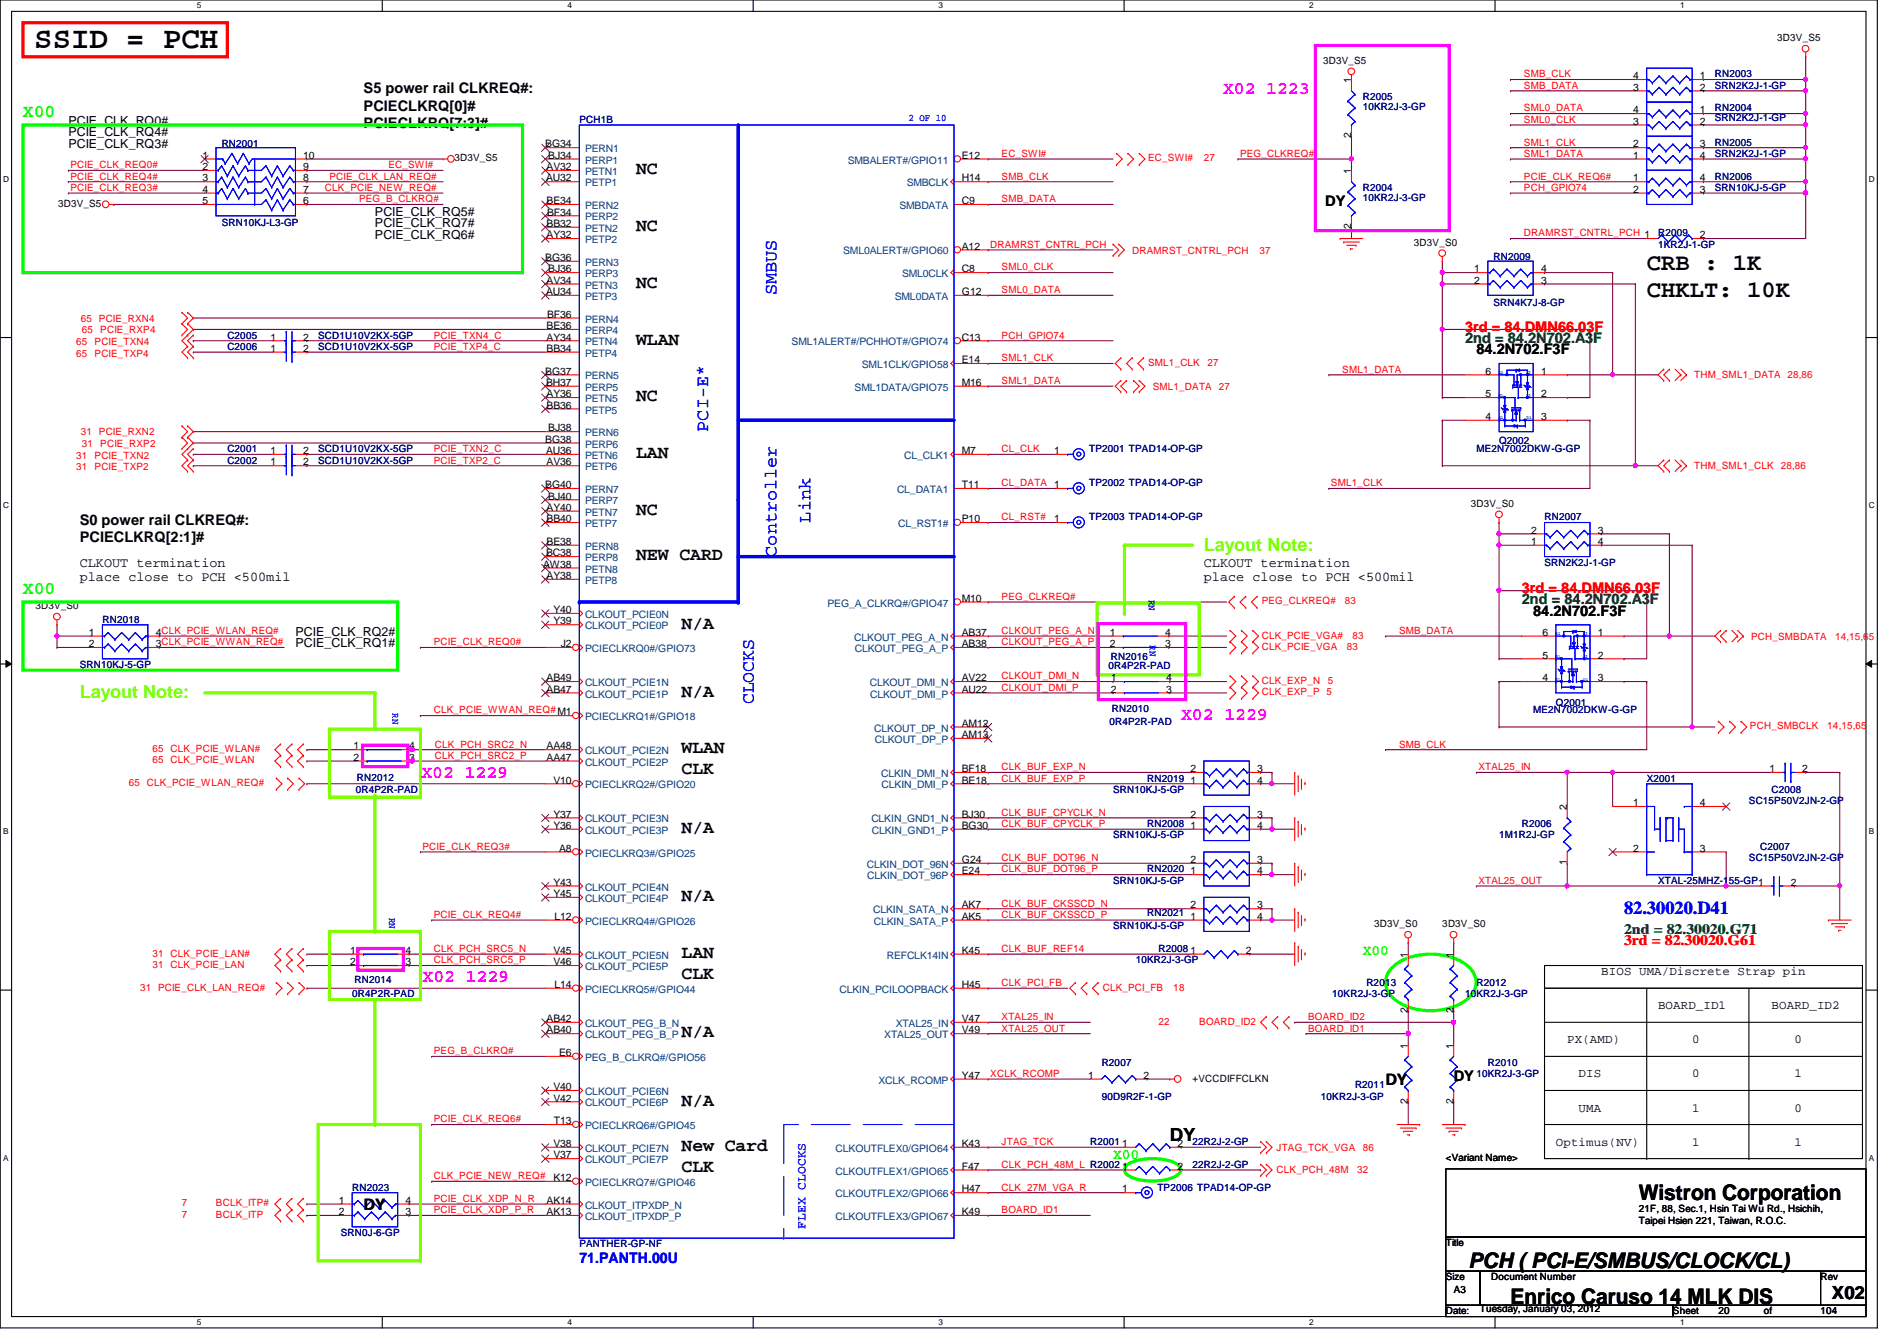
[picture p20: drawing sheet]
<svg xmlns="http://www.w3.org/2000/svg" width="297mm" height="210mm" viewBox="0 0 297 210" stroke-linecap="round" stroke-linejoin="round" font-family="sans-serif">
<defs><g id="words">
<text font-size="4.8" x="5.4" y="7.6">SSID = PCH</text>
<g font-size="3.7">
<text x="257.8" y="42.3">CRB : 1K</text>
<text x="257.8" y="46.6">CHKLT: 10K</text>
</g>
<g font-size="3.3">
<text x="256.6" y="187.9">Wistron Corporation</text>
<text x="230" y="198.5">PCH ( PCI-E/SMBUS/CLOCK/CL)</text>
<text x="236.5" y="204">Enrico Caruso 14 MLK DIS</text>
</g>
<g font-size="2.8" fill="#f0f">
<text x="191.5" y="14.6">X02 1223</text>
<text x="185" y="112.8">X02 1229</text>
<text x="66" y="121.8">X02 1229</text>
<text x="66.2" y="153.7">X02 1229</text>
</g>
<g font-size="2.8" fill="#0f0">
<text x="3.6" y="18.4">X00</text>
<text x="3.6" y="93">X00</text>
</g>
<g font-size="2.8">
<text x="99.6" y="27.3">NC</text>
<text x="99.6" y="36.2">NC</text>
<text x="99.6" y="45">NC</text>
<text x="99.6" y="53.9">WLAN</text>
<text x="99.6" y="62.8">NC</text>
<text x="99.6" y="71.7">LAN</text>
<text x="99.6" y="80.6">NC</text>
<text x="99.6" y="87.7">NEW CARD</text>
<text x="106.7" y="98.4">N/A</text>
<text x="106.7" y="109.1">N/A</text>
<text x="106.7" y="117.9">WLAN</text>
<text x="106.7" y="121.2">CLK</text>
<text x="106.7" y="130.4">N/A</text>
<text x="106.7" y="141.1">N/A</text>
<text x="106.7" y="149.9">LAN</text>
<text x="106.7" y="153.2">CLK</text>
<text x="106.7" y="162.4">N/A</text>
<text x="106.7" y="173.1">N/A</text>
<text x="217" y="169.8">DY</text>
<text x="183.2" y="178.6">DY</text>
<text x="106.7" y="180.2">New Card</text>
<text x="106.7" y="183.4">CLK</text>
<text x="56.9" y="189.4">DY</text>
<text x="286.8" y="203.4">X02</text>
</g>
<g font-size="2.8" fill="#00f">
<text x="121.6" y="46.2" transform="rotate(-90 121.6 46.2)">SMBUS</text>
<text x="110.9" y="67.6" transform="rotate(-90 110.9 67.6)">PCI-E*</text>
<text x="126.9" y="81.8" transform="rotate(-90 126.9 81.8)">Link</text>
<text x="121.6" y="87.1" transform="rotate(-90 121.6 87.1)">Controller</text>
<text x="118" y="110.2" transform="rotate(-90 118 110.2)">CLOCKS</text>
<text x="254.3" y="143">82.30020.D41</text>
</g>
<g font-size="2.8" fill="#80ff00">
<text x="188.5" y="86.2">Layout Note:</text>
<text x="12.5" y="109.3">Layout Note:</text>
</g>
<g font-size="2.3">
<text x="56.9" y="14.6">S5 power rail CLKREQ#:</text>
<text x="56.9" y="17.3">PCIECLKRQ[0]#</text>
<text x="56.9" y="20.1">PCIECLKRQ[7:3]#</text>
<text x="207.5" y="32.2">DY</text>
<text x="231.2" y="55.5">84.2N702.F3F</text>
<text x="12.5" y="82.1">S0 power rail CLKREQ#:</text>
<text x="12.5" y="84.9">PCIECLKRQ[2:1]#</text>
<text x="240.1" y="96.4">84.2N702.F3F</text>
<text x="227.6" y="169.2">DY</text>
</g>
<g font-size="2.3" fill="#008000">
<text x="229.4" y="53.7">2nd = 84.2N702.A3F</text>
<text x="238.3" y="94.6">2nd = 84.2N702.A3F</text>
<text x="254.3" y="146.1">2nd = 82.30020.G71</text>
</g>
<g font-size="2.3" fill="#f00">
<text x="229.4" y="51.9">3rd = 84.DMN66.03F</text>
<text x="238.3" y="92.8">3rd = 84.DMN66.03F</text>
<text x="254.3" y="147.9">3rd = 82.30020.G61</text>
</g>
<g font-size="2.3" fill="#0f0">
<text x="213.4" y="149.4">X00</text>
<text x="174.3" y="181.4">X00</text>
</g>
<text font-size="2.3" fill="#00f" x="90.7" y="197.7">71.PANTH.00U</text>
<g font-size="2.1">
<text x="12.5" y="88.8">CLKOUT termination</text>
<text x="188.5" y="88.8">CLKOUT termination</text>
<text x="12.5" y="91">place close to PCH &lt;500mil</text>
<text x="188.5" y="91">place close to PCH &lt;500mil</text>
</g>
<g font-size="1.9">
<text x="10.7" y="23.1">PCIE_CLK_RQ3#</text>
<text x="10.7" y="19.6">PCIE_CLK_RQ0#</text>
<text x="10.7" y="21.3">PCIE_CLK_RQ4#</text>
<text x="58.7" y="35.6">PCIE_CLK_RQ7#</text>
<text x="58.7" y="33.8">PCIE_CLK_RQ5#</text>
<text x="58.7" y="37.3">PCIE_CLK_RQ6#</text>
<text x="46.3" y="101.3">PCIE_CLK_RQ1#</text>
<text x="46.3" y="99.6">PCIE_CLK_RQ2#</text>
<text x="250.7" y="152.7">BIOS UMA/Discrete Strap pin</text>
<text x="259.6" y="158">BOARD_ID1</text>
<text x="277.4" y="158">BOARD_ID2</text>
<text x="245.4" y="163.3">PX(AMD)</text>
<text x="265" y="163.3">0</text>
<text x="281" y="163.3">0</text>
<text x="247.2" y="168.7">DIS</text>
<text x="247.2" y="174">UMA</text>
<text x="265" y="168.7">0</text>
<text x="265" y="174">1</text>
<text x="281" y="174">0</text>
<text x="281" y="168.7">1</text>
<text x="243.6" y="179.3">Optimus(NV)</text>
<text x="265" y="179.3">1</text>
<text x="281" y="179.3">1</text>
</g>
<text font-size="1.9" fill="#00f" x="126.2" y="192.4" transform="rotate(-90 126.2 192.4)">FLEX CLOCKS</text>
<g font-size="1.6">
<text x="207.2" y="10">3D3V_S5</text>
<text x="278.3" y="6.4">3D3V_S5</text>
<text x="211.6" y="13" transform="rotate(-90 211.6 13)">1</text>
<text x="255.7" y="17.7">4</text>
<text x="255.7" y="14.2">3</text>
<text x="255.7" y="12.4">4</text>
<text x="266.2" y="17.7">1</text>
<text x="266.2" y="12.4">1</text>
<text x="266.2" y="14.2">2</text>
<text x="85.4" y="23.1">BG34</text>
<text x="211.6" y="21.7" transform="rotate(-90 211.6 21.7)">2</text>
<text x="255.7" y="23.1">2</text>
<text x="255.7" y="19.5">3</text>
<text x="266.2" y="23.1">3</text>
<text x="266.2" y="19.5">2</text>
<text x="31.7" y="24.8">1</text>
<text x="31.7" y="26.6">2</text>
<text x="31.7" y="28.4">3</text>
<text x="47.5" y="28.4">8</text>
<text x="47.5" y="26.6">9</text>
<text x="47.5" y="24.8">10</text>
<text x="71.2" y="25.3">3D3V_S5</text>
<text x="85.5" y="28.4">AU32</text>
<text x="85.6" y="26.6">AV32</text>
<text x="85.8" y="24.8">BJ34</text>
<text x="150.6" y="24.8">E12</text>
<text x="150.6" y="28.4">H14</text>
<text x="211.6" y="27.2" transform="rotate(-90 211.6 27.2)">1</text>
<text x="255.7" y="24.8">1</text>
<text x="255.7" y="28.4">1</text>
<text x="266.2" y="24.8">4</text>
<text x="266.2" y="28.4">4</text>
<text x="9.1" y="32.4">3D3V_S5</text>
<text x="31.7" y="30.2">4</text>
<text x="31.7" y="32">5</text>
<text x="47.5" y="32">6</text>
<text x="47.5" y="30.2">7</text>
<text x="85.6" y="32">BE34</text>
<text x="85.6" y="35.5">BB32</text>
<text x="85.7" y="33.7">BF34</text>
<text x="150.6" y="32">C9</text>
<text x="211.6" y="35.9" transform="rotate(-90 211.6 35.9)">2</text>
<text x="255.7" y="30.2">2</text>
<text x="266.2" y="30.2">3</text>
<text x="85.4" y="40.9">BG36</text>
<text x="85.6" y="37.3">AY32</text>
<text x="150.6" y="39.1">A12</text>
<text x="221.4" y="38.4">3D3V_S0</text>
<text x="266.2" y="37.3">2</text>
<text x="85.5" y="46.2">AU34</text>
<text x="85.6" y="44.4">AV34</text>
<text x="85.8" y="42.6">BJ36</text>
<text x="150.6" y="42.6">C8</text>
<text x="150.6" y="46.2">G12</text>
<text x="230.8" y="42.6">1</text>
<text x="230.8" y="44.4">2</text>
<text x="241.3" y="44.4">3</text>
<text x="241.3" y="42.6">4</text>
<text x="42.4" y="53.3">1</text>
<text x="47.5" y="53.3">2</text>
<text x="85.6" y="51.5">BE36</text>
<text x="85.6" y="53.3">AY34</text>
<text x="85.7" y="49.7">BF36</text>
<text x="150.6" y="53.3">C13</text>
<text x="42.4" y="55.1">1</text>
<text x="47.5" y="55.1">2</text>
<text x="85.4" y="58.6">BG37</text>
<text x="85.6" y="55.1">BB34</text>
<text x="150.6" y="56.9">E14</text>
<text x="232.6" y="58.6">6</text>
<text x="241.3" y="58.6">1</text>
<text x="85.5" y="60.4">BH37</text>
<text x="85.6" y="62.2">AY36</text>
<text x="85.6" y="64">BB36</text>
<text x="150.6" y="60.4">M16</text>
<text x="232.6" y="65.7">4</text>
<text x="232.6" y="62.2">5</text>
<text x="241.3" y="65.7">3</text>
<text x="241.3" y="62.2">2</text>
<text x="42.4" y="71.1">1</text>
<text x="47.5" y="71.1">2</text>
<text x="85.4" y="69.3">BG38</text>
<text x="85.5" y="71.1">AU36</text>
<text x="85.8" y="67.5">BJ38</text>
<text x="150.6" y="71.1">M7</text>
<text x="165.1" y="71.1">1</text>
<text x="42.4" y="72.9">1</text>
<text x="47.5" y="72.9">2</text>
<text x="85.4" y="76.4">BG40</text>
<text x="85.6" y="72.9">AV36</text>
<text x="150.6" y="76.4">T11</text>
<text x="85.6" y="80">AY40</text>
<text x="85.6" y="81.7">BB40</text>
<text x="85.8" y="78.2">BJ40</text>
<text x="150.6" y="81.7">P10</text>
<text x="165.1" y="81.7">1</text>
<text x="230.3" y="79.3">3D3V_S0</text>
<text x="239.7" y="83.5">2</text>
<text x="250.2" y="83.5">3</text>
<text x="85" y="88.9">AW38</text>
<text x="85.5" y="87.1">BC38</text>
<text x="85.6" y="85.3">BE38</text>
<text x="239.7" y="85.3">1</text>
<text x="250.2" y="85.3">4</text>
<text x="5.5" y="95.3">3D3V_S0</text>
<text x="85.6" y="90.6">AY38</text>
<text x="86.7" y="96">Y40</text>
<text x="150.6" y="94.2">M10</text>
<text x="13.9" y="99.5">1</text>
<text x="13.9" y="101.3">2</text>
<text x="24.4" y="101.3">3CLK_PCIE_WWAN_REQ#</text>
<text x="24.4" y="99.5">4CLK_PCIE_WLAN_REQ#</text>
<text x="86.7" y="97.7">Y39</text>
<text x="87.8" y="101.3">J2</text>
<text x="150.6" y="99.5">AB37</text>
<text x="150.6" y="101.3">AB38</text>
<text x="173.8" y="99.5">1</text>
<text x="173.8" y="101.3">2</text>
<text x="182.5" y="101.3">3</text>
<text x="182.5" y="99.5">4</text>
<text x="241.5" y="99.5">6</text>
<text x="250.2" y="99.5">1</text>
<text x="85.6" y="106.6">AB49</text>
<text x="150.6" y="106.6">AV22</text>
<text x="173.9" y="106.6">1</text>
<text x="182.6" y="106.6">4</text>
<text x="241.5" y="106.6">4</text>
<text x="241.5" y="103.1">5</text>
<text x="250.2" y="106.6">3</text>
<text x="250.2" y="103.1">2</text>
<text x="85.6" y="108.4">AB47</text>
<text x="150.6" y="108.4">AU22</text>
<text x="150.6" y="113.7">AM12</text>
<text x="173.9" y="108.4">2</text>
<text x="182.6" y="108.4">3</text>
<text x="55.4" y="117.3">1</text>
<text x="55.4" y="119.1">2</text>
<text x="64" y="119.1">3</text>
<text x="64" y="117.3">4</text>
<text x="85.6" y="117.3">AA48</text>
<text x="85.6" y="119.1">AA47</text>
<text x="150.6" y="115.5">AM13</text>
<text x="86.7" y="122.6">V10</text>
<text x="150.6" y="120.9">BF18</text>
<text x="150.6" y="122.6">BE18</text>
<text x="186.4" y="122.6">1</text>
<text x="186.4" y="120.9">2</text>
<text x="196.8" y="120.9">3</text>
<text x="196.8" y="122.6">4</text>
<text x="277.1" y="120.9">1</text>
<text x="282.2" y="120.9">2</text>
<text x="86.7" y="128">Y37</text>
<text x="86.7" y="129.8">Y36</text>
<text x="150.6" y="128">BJ30</text>
<text x="150.6" y="129.8">BG30</text>
<text x="186.4" y="129.8">1</text>
<text x="186.4" y="128">2</text>
<text x="196.8" y="128">3</text>
<text x="196.8" y="129.8">4</text>
<text x="245.4" y="126.8" transform="rotate(-90 245.4 126.8)">2</text>
<text x="255.7" y="126.2">1</text>
<text x="266.2" y="126.2">4</text>
<text x="87.5" y="133.3">A8</text>
<text x="150.6" y="135.1">G24</text>
<text x="150.6" y="136.9">E24</text>
<text x="186.4" y="136.9">1</text>
<text x="186.4" y="135.1">2</text>
<text x="196.8" y="135.1">3</text>
<text x="196.8" y="136.9">4</text>
<text x="245.4" y="135.5" transform="rotate(-90 245.4 135.5)">1</text>
<text x="255.7" y="133.3">2</text>
<text x="266.2" y="133.3">3</text>
<text x="86.7" y="138.6">Y43</text>
<text x="86.7" y="140.4">Y45</text>
<text x="86.8" y="144">L12</text>
<text x="150.6" y="142.2">AK7</text>
<text x="150.6" y="144">AK5</text>
<text x="186.4" y="144">1</text>
<text x="186.4" y="142.2">2</text>
<text x="196.8" y="142.2">3</text>
<text x="196.8" y="144">4</text>
<text x="280.4" y="138.6">2</text>
<text x="54.8" y="149.3">1</text>
<text x="63.5" y="149.3">4</text>
<text x="86.7" y="149.3">V45</text>
<text x="150.6" y="149.3">K45</text>
<text x="186.4" y="149.3">1</text>
<text x="195.1" y="149.3">2</text>
<text x="215.2" y="145.1">3D3V_S0</text>
<text x="220.5" y="149.9" transform="rotate(-90 220.5 149.9)">1</text>
<text x="225.8" y="145.1">3D3V_S0</text>
<text x="227.6" y="149.9" transform="rotate(-90 227.6 149.9)">1</text>
<text x="54.8" y="151.1">2</text>
<text x="63.5" y="151.1">3</text>
<text x="86.7" y="151.1">V46</text>
<text x="86.8" y="154.6">L14</text>
<text x="150.6" y="154.6">H45</text>
<text x="85.6" y="161.8">AB40</text>
<text x="85.6" y="160">AB42</text>
<text x="150.6" y="160">V47</text>
<text x="150.6" y="161.8">V49</text>
<text x="220.5" y="158.6" transform="rotate(-90 220.5 158.6)">2</text>
<text x="227.6" y="158.6" transform="rotate(-90 227.6 158.6)">2</text>
<text x="87.5" y="165.3">E6</text>
<text x="220.5" y="164.1" transform="rotate(-90 220.5 164.1)">1</text>
<text x="227.6" y="164.1" transform="rotate(-90 227.6 164.1)">1</text>
<text x="86.7" y="170.6">V40</text>
<text x="86.7" y="172.4">V42</text>
<text x="150.6" y="168.9">Y47</text>
<text x="170.4" y="168.9">1</text>
<text x="179.1" y="168.9">2</text>
<text x="186.7" y="169.3">+VCCDIFFCLKN</text>
<text x="220.5" y="172.8" transform="rotate(-90 220.5 172.8)">2</text>
<text x="227.6" y="172.8" transform="rotate(-90 227.6 172.8)">2</text>
<text x="86.7" y="179.5">V38</text>
<text x="86.7" y="176">T13</text>
<text x="150.6" y="179.5">K43</text>
<text x="175.7" y="179.5">1</text>
<text x="184.4" y="179.5">2</text>
<text x="86.7" y="184.9">K12</text>
<text x="86.7" y="181.3">V37</text>
<text x="150.6" y="183.1">F47</text>
<text x="175.7" y="183.1">1</text>
<text x="184.4" y="183.1">2</text>
<text x="226.4" y="181.7">&lt;Variant Name&gt;</text>
<text x="53" y="188.4">1</text>
<text x="53" y="190.2">2</text>
<text x="63.5" y="190.2">3</text>
<text x="63.5" y="188.4">4</text>
<text x="85.6" y="188.4">AK14</text>
<text x="85.6" y="190.2">AK13</text>
<text x="150.6" y="186.6">H47</text>
<text x="150.6" y="190.2">K49</text>
<text x="175.7" y="186.6">1</text>
<text x="256.6" y="189.7">21F, 88, Sec.1, Hsin Tai Wu Rd., Hsichih,</text>
<text x="256.6" y="191.6">Taipei Hsien 221, Taiwan, R.O.C.</text>
<text x="226.4" y="195.1">Title</text>
<text x="226.4" y="200.4">Size</text>
<text x="227.6" y="202.4">A3</text>
<text x="233.5" y="200.4">Document Number</text>
<text x="285.1" y="200.4">Rev</text>
<text x="226.4" y="205.7">Date:</text>
<text x="231.7" y="205.4">Tuesday, January 03, 2012</text>
<text x="262" y="205.7">Sheet</text>
<text x="269.1" y="205.7">20</text>
<text x="276.2" y="205.7">of</text>
<text x="285.1" y="205.7">104</text>
</g>
<g font-size="1.6" fill="#000080">
<text x="213.4" y="15.7">R2005</text>
<text x="213.4" y="17.3">10KR2J-3-GP</text>
<text x="268.5" y="17.4">RN2004</text>
<text x="268.5" y="12.1">RN2003</text>
<text x="268.5" y="13.9">SRN2K2J-1-GP</text>
<text x="34.7" y="22.9">RN2001</text>
<text x="90.7" y="19.2">PCH1B</text>
<text x="268.5" y="22.8">RN2005</text>
<text x="268.5" y="18.9">SRN2K2J-1-GP</text>
<text x="213.4" y="29.9">R2004</text>
<text x="268.5" y="24.6">SRN2K2J-1-GP</text>
<text x="268.5" y="28.1">RN2006</text>
<text x="268.5" y="29.9">SRN10KJ-5-GP</text>
<text x="34.7" y="35.4">SRN10KJ-L3-GP</text>
<text x="213.4" y="31.5">10KR2J-3-GP</text>
<text x="233.8" y="40.7">RN2009</text>
<text x="259.6" y="37">R2009</text>
<text x="259.6" y="38.8">1KR2J-1-GP</text>
<text x="233.8" y="47.8">SRN4K7J-8-GP</text>
<text x="35.6" y="53">C2005</text>
<text x="49.8" y="53">SCD1U10V2KX-5GP</text>
<text x="35.6" y="54.8">C2006</text>
<text x="49.8" y="54.8">SCD1U10V2KX-5GP</text>
<text x="35.6" y="70.8">C2001</text>
<text x="49.8" y="70.8">SCD1U10V2KX-5GP</text>
<text x="170.6" y="70.8">TP2001 TPAD14-OP-GP</text>
<text x="231.2" y="70.8">ME2N7002DKW-G-GP</text>
<text x="234.7" y="69.6">Q2002</text>
<text x="35.6" y="72.6">C2002</text>
<text x="49.8" y="72.6">SCD1U10V2KX-5GP</text>
<text x="170.6" y="76.1">TP2002 TPAD14-OP-GP</text>
<text x="170.6" y="81.4">TP2003 TPAD14-OP-GP</text>
<text x="241.8" y="81.4">RN2007</text>
<text x="241.8" y="88.6">SRN2K2J-1-GP</text>
<text x="16" y="97.5">RN2018</text>
<text x="12.5" y="104.6">SRN10KJ-5-GP</text>
<text x="173.6" y="104.7">0R4P2R-PAD</text>
<text x="173.9" y="103.3">RN2016</text>
<text x="173.7" y="113.5">0R4P2R-PAD</text>
<text x="174.1" y="111.5">RN2010</text>
<text x="240.1" y="111.7">ME2N7002DKW-G-GP</text>
<text x="243.6" y="110.4">Q2001</text>
<text x="55.7" y="124.1">0R4P2R-PAD</text>
<text x="55.9" y="122.2">RN2012</text>
<text x="174.3" y="124.1">SRN10KJ-5-GP</text>
<text x="179.6" y="122.3">RN2019</text>
<text x="257.8" y="122.3">X2001</text>
<text x="273.9" y="125.9">SC15P50V2JN-2-GP</text>
<text x="277.4" y="124.1">C2008</text>
<text x="174.3" y="131.2">SRN10KJ-5-GP</text>
<text x="179.6" y="129.5">RN2008</text>
<text x="234.7" y="131.2">1M1R2J-GP</text>
<text x="238.3" y="129.5">R2006</text>
<text x="179.6" y="136.6">RN2020</text>
<text x="273.9" y="134.8">SC15P50V2JN-2-GP</text>
<text x="275.6" y="133">C2007</text>
<text x="174.3" y="138.3">SRN10KJ-5-GP</text>
<text x="179.6" y="143.3">RN2021</text>
<text x="259.6" y="138.3">XTAL-25MHZ-155-GP1</text>
<text x="174.3" y="145.5">SRN10KJ-5-GP</text>
<text x="181.4" y="149">R2008</text>
<text x="55.5" y="153.8">RN2014</text>
<text x="177.8" y="150.8">10KR2J-3-GP</text>
<text x="213.9" y="154.3">R2013</text>
<text x="231.2" y="154.3">R2012</text>
<text x="55.2" y="156.1">0R4P2R-PAD</text>
<text x="208.6" y="156.1">10KR2J-3-GP</text>
<text x="229.4" y="156.1">10KR2J-3-GP</text>
<text x="172.5" y="166.8">R2007</text>
<text x="233" y="166.8">R2010</text>
<text x="172.5" y="172.1">90D9R2F-1-GP</text>
<text x="206.8" y="172.1">10KR2J-3-GP</text>
<text x="212.2" y="170.3">R2011</text>
<text x="231.2" y="168.6">10KR2J-3-GP</text>
<text x="170.7" y="179.2">R2001</text>
<text x="186.7" y="179.2">22R2J-2-GP</text>
<text x="186.7" y="182.8">22R2J-2-GP</text>
<text x="55.2" y="186.4">RN2023</text>
<text x="181.2" y="186.4">TP2006 TPAD14-OP-GP</text>
<text x="53.4" y="193.5">SRN0J-6-GP</text>
<text x="90.7" y="195.2">PANTHER-GP-NF</text>
</g>
<g font-size="1.6" fill="#f00">
<text x="238.6" y="12.1">SMB_CLK</text>
<text x="238.6" y="13.9">SMB_DATA</text>
<text x="238.6" y="17.4">SML0_DATA</text>
<text x="238.6" y="19.2">SML0_CLK</text>
<text x="238.6" y="22.8">SML1_CLK</text>
<text x="11" y="28.1">PCIE_CLK_REQ4#</text>
<text x="11" y="26.3">PCIE_CLK_REQ0#</text>
<text x="11" y="29.9">PCIE_CLK_REQ3#</text>
<text x="50.9" y="29.9">CLK_PCIE_NEW_REQ#</text>
<text x="51.6" y="28.1">PCIE_CLK_LAN_REQ#</text>
<text x="60.8" y="26.3">EC_SWI#</text>
<text x="156.8" y="24.6">EC_SWI#</text>
<text x="156.8" y="28.1">SMB_CLK</text>
<text x="179.8" y="25.3">EC_SWI#</text>
<text x="188.5" y="25.3">27</text>
<text x="194.2" y="24.6">PEG_CLKREQ#</text>
<text x="238.6" y="28.1">PCIE_CLK_REQ6#</text>
<text x="238.6" y="29.9">PCH_GPIO74</text>
<text x="238.6" y="24.6">SML1_DATA</text>
<text x="56.2" y="31.7">PEG_B_CLKRQ#</text>
<text x="156.8" y="31.7">SMB_DATA</text>
<text x="155.1" y="38.8">DRAMRST_CNTRL_PCH</text>
<text x="177.3" y="39.8">DRAMRST_CNTRL_PCH</text>
<text x="197.2" y="39.8">37</text>
<text x="238.6" y="37">DRAMRST_CNTRL_PCH 1</text>
<text x="156.8" y="42.3">SML0_CLK</text>
<text x="156.8" y="45.9">SML0_DATA</text>
<text x="12.7" y="50.3">65 PCIE_RXN4</text>
<text x="12.8" y="52.1">65</text>
<text x="15.7" y="52.1">PCIE_RXP4</text>
<text x="67.9" y="53">PCIE_TXN4_C</text>
<text x="156.8" y="53">PCH_GPIO74</text>
<text x="11.9" y="54.1">65</text>
<text x="11.9" y="55.8">65</text>
<text x="14.8" y="54.1">PCIE_TXN4</text>
<text x="14.8" y="55.8">PCIE_TXP4</text>
<text x="67.9" y="54.8">PCIE_TXP4_C</text>
<text x="156.8" y="56.6">SML1_CLK</text>
<text x="179.8" y="57.3">SML1_CLK</text>
<text x="189.1" y="57.3">27</text>
<text x="210.2" y="58.3">SML1_DATA</text>
<text x="265.3" y="59.2">THM_SML1_DATA 28,86</text>
<text x="156.8" y="60.1">SML1_DATA</text>
<text x="180.5" y="61">SML1_DATA 27</text>
<text x="11.9" y="71.8">31</text>
<text x="12.7" y="68.1">31 PCIE_RXN2</text>
<text x="12.8" y="69.9">31</text>
<text x="14.8" y="71.8">PCIE_TXN2</text>
<text x="15.7" y="69.9">PCIE_RXP2</text>
<text x="67.9" y="70.8">PCIE_TXN2_C</text>
<text x="156.8" y="70.8">CL_CLK</text>
<text x="11.9" y="73.6">31</text>
<text x="14.8" y="73.6">PCIE_TXP2</text>
<text x="67.9" y="72.6">PCIE_TXP2_C</text>
<text x="156.8" y="76.1">CL_DATA 1</text>
<text x="208.4" y="76.1">SML1_CLK</text>
<text x="265.3" y="73.4">THM_SML1_CLK</text>
<text x="278.8" y="73.4">28,86</text>
<text x="156.8" y="81.4">CL_RST#</text>
<text x="156.8" y="93.9">PEG_CLKREQ#</text>
<text x="197.6" y="94.6">PEG_CLKREQ#</text>
<text x="210.6" y="94.6">83</text>
<text x="67.9" y="101">PCIE_CLK_REQ0#</text>
<text x="156.8" y="99.2">CLKOUT_PEG_A_N</text>
<text x="156.8" y="101">CLKOUT_PEG_A_P</text>
<text x="197.6" y="99.9">CLK_PCIE_VGA#</text>
<text x="197.6" y="101.7">CLK_PCIE_VGA</text>
<text x="210.9" y="101.7">83</text>
<text x="211.8" y="99.9">83</text>
<text x="219.1" y="99.2">SMB_DATA</text>
<text x="274.2" y="100.1">PCH_SMBDATA</text>
<text x="287.4" y="100.1">14,15,65</text>
<text x="156.8" y="106.3">CLKOUT_DMI_N</text>
<text x="197.6" y="107.1">CLK_EXP_N</text>
<text x="207.9" y="107.1">5</text>
<text x="67.9" y="111.7">CLK_PCIE_WWAN_REQ#M1</text>
<text x="156.8" y="108.1">CLKOUT_DMI_P</text>
<text x="197.6" y="108.8">CLK_EXP_P 5</text>
<text x="23.9" y="117.7">65 CLK_PCIE_WLAN#</text>
<text x="23.9" y="119.5">65 CLK_PCIE_WLAN</text>
<text x="68.1" y="118.8">CLK_PCH_SRC2_P</text>
<text x="68.1" y="117">CLK_PCH_SRC2_N</text>
<text x="219.1" y="117">SMB_CLK</text>
<text x="274" y="114.2">PCH_SMBCLK</text>
<text x="286.1" y="114.2">14,15,65</text>
<text x="20.1" y="123.1">65 CLK_PCIE_WLAN_REQ#</text>
<text x="156.8" y="120.6">CLK_BUF_EXP_N</text>
<text x="156.8" y="122.3">CLK_BUF_EXP_P</text>
<text x="231.5" y="120.6">XTAL25_IN</text>
<text x="156.8" y="127.7">CLK_BUF_CPYCLK_N</text>
<text x="156.8" y="129.5">CLK_BUF_CPYCLK_P</text>
<text x="66.2" y="133">PCIE_CLK_REQ3#</text>
<text x="156.8" y="136.6">CLK_BUF_DOT96_P</text>
<text x="156.8" y="134.8">CLK_BUF_DOT96_N</text>
<text x="67.9" y="143.7">PCIE_CLK_REQ4#</text>
<text x="156.8" y="143.7">CLK_BUF_CKSSCD_P</text>
<text x="156.8" y="141.9">CLK_BUF_CKSSCD_N</text>
<text x="231.5" y="138.3">XTAL25_OUT</text>
<text x="23.9" y="149.7">31 CLK_PCIE_LAN#</text>
<text x="67.9" y="149">CLK_PCH_SRC5_N</text>
<text x="156.8" y="149">CLK_BUF_REF14</text>
<text x="21.9" y="155.1">31 PCIE_CLK_LAN_REQ#</text>
<text x="23.9" y="151.5">31 CLK_PCIE_LAN</text>
<text x="67.9" y="150.8">CLK_PCH_SRC5_P</text>
<text x="156.8" y="154.3">CLK_PCI_FB</text>
<text x="172.7" y="155.1">CLK_PCI_FB</text>
<text x="183.7" y="155.1">18</text>
<text x="156.8" y="159.7">XTAL25_IN</text>
<text x="156.8" y="161.5">XTAL25_OUT</text>
<text x="181.4" y="160.4">22</text>
<text x="187.8" y="160.4">BOARD_ID2</text>
<text x="204.8" y="161.5">BOARD_ID1</text>
<text x="204.8" y="159.7">BOARD_ID2</text>
<text x="67.9" y="165">PEG_B_CLKRQ#</text>
<text x="155.1" y="168.6">XCLK_RCOMP</text>
<text x="67.9" y="175.7">PCIE_CLK_REQ6#</text>
<text x="156.8" y="179.2">JTAG_TCK</text>
<text x="67.9" y="184.6">CLK_PCIE_NEW_REQ#</text>
<text x="156.8" y="182.8">CLK_PCH_48M_L R2002</text>
<text x="199.9" y="180.1">JTAG_TCK_VGA</text>
<text x="199.9" y="183.7">CLK_PCH_48M</text>
<text x="212.5" y="183.7">32</text>
<text x="213.4" y="180.1">86</text>
<text x="28.5" y="190.6">7</text>
<text x="28.5" y="188.8">7</text>
<text x="33.8" y="190.6">BCLK_ITP</text>
<text x="33.8" y="188.8">BCLK_ITP#</text>
<text x="67.9" y="189.9">PCIE_CLK_XDP_P_R</text>
<text x="67.9" y="188.1">PCIE_CLK_XDP_N_R</text>
<text x="156.8" y="186.4">CLK_27M_VGA_R</text>
<text x="156.8" y="189.9">BOARD_ID1</text>
</g>
<g font-size="1.6" fill="#004080">
<text x="91.6" y="23.8">PERN1</text>
<text x="91.6" y="25.6">PERP1</text>
<text x="91.6" y="27.4">PETN1</text>
<text x="91.6" y="29.2">PETP1</text>
<text x="132.8" y="25.6">SMBALERT#/GPIO11</text>
<text x="142" y="29.2">SMBCLK</text>
<text x="91.6" y="32.7">PERN2</text>
<text x="91.6" y="34.5">PERP2</text>
<text x="140.8" y="32.7">SMBDATA</text>
<text x="91.6" y="41.6">PERN3</text>
<text x="91.6" y="36.3">PETN2</text>
<text x="91.6" y="38.1">PETP2</text>
<text x="132" y="39.8">SML0ALERT#/GPIO60</text>
<text x="91.6" y="43.4">PERP3</text>
<text x="91.6" y="45.2">PETN3</text>
<text x="91.6" y="46.9">PETP3</text>
<text x="140.1" y="46.9">SML0DATA</text>
<text x="141.3" y="43.4">SML0CLK</text>
<text x="91.6" y="50.5">PERN4</text>
<text x="91.6" y="52.3">PERP4</text>
<text x="91.6" y="59.4">PERN5</text>
<text x="91.6" y="54.1">PETN4</text>
<text x="91.6" y="55.8">PETP4</text>
<text x="123.9" y="54.1">SML1ALERT#/PCHHOT#/GPIO74</text>
<text x="135" y="57.6">SML1CLK/GPIO58</text>
<text x="91.6" y="61.2">PERP5</text>
<text x="91.6" y="62.9">PETN5</text>
<text x="91.6" y="64.7">PETP5</text>
<text x="133.8" y="61.2">SML1DATA/GPIO75</text>
<text x="91.6" y="68.3">PERN6</text>
<text x="91.6" y="70.1">PERP6</text>
<text x="91.6" y="71.8">PETN6</text>
<text x="141.6" y="71.8">CL_CLK1</text>
<text x="91.6" y="77.2">PERN7</text>
<text x="91.6" y="73.6">PETP6</text>
<text x="140.5" y="77.2">CL_DATA1</text>
<text x="91.6" y="79">PERP7</text>
<text x="91.6" y="80.7">PETN7</text>
<text x="91.6" y="82.5">PETP7</text>
<text x="140.6" y="82.5">CL_RST1#</text>
<text x="91.6" y="86.1">PERN8</text>
<text x="91.6" y="87.8">PERP8</text>
<text x="91.6" y="89.6">PETN8</text>
<text x="91.6" y="91.4">PETP8</text>
<text x="129.6" y="95">PEG_A_CLKRQ#/GPIO47</text>
<text x="91.6" y="96.7">CLKOUT_PCIE0N</text>
<text x="91.6" y="98.5">CLKOUT_PCIE0P</text>
<text x="133.8" y="100.3">CLKOUT_PEG_A_N</text>
<text x="91.6" y="107.4">CLKOUT_PCIE1N</text>
<text x="91.6" y="102.1">PCIECLKRQ0#/GPIO73</text>
<text x="133.9" y="102.1">CLKOUT_PEG_A_P</text>
<text x="136.2" y="107.4">CLKOUT_DMI_N</text>
<text x="91.6" y="109.2">CLKOUT_PCIE1P</text>
<text x="91.6" y="112.7">PCIECLKRQ1#/GPIO18</text>
<text x="136.3" y="109.2">CLKOUT_DMI_P</text>
<text x="91.6" y="118.1">CLKOUT_PCIE2N</text>
<text x="91.6" y="119.8">CLKOUT_PCIE2P</text>
<text x="136.9" y="114.5">CLKOUT_DP_N</text>
<text x="137" y="116.3">CLKOUT_DP_P</text>
<text x="91.6" y="123.4">PCIECLKRQ2#/GPIO20</text>
<text x="138" y="121.6">CLKIN_DMI_N</text>
<text x="138" y="123.4">CLKIN_DMI_P</text>
<text x="91.6" y="128.7">CLKOUT_PCIE3N</text>
<text x="91.6" y="130.5">CLKOUT_PCIE3P</text>
<text x="136.4" y="128.7">CLKIN_GND1_N</text>
<text x="136.5" y="130.5">CLKIN_GND1_P</text>
<text x="91.6" y="134.1">PCIECLKRQ3#/GPIO25</text>
<text x="135.7" y="135.8">CLKIN_DOT_96N</text>
<text x="135.8" y="137.6">CLKIN_DOT_96P</text>
<text x="91.6" y="139.4">CLKOUT_PCIE4N</text>
<text x="91.6" y="141.2">CLKOUT_PCIE4P</text>
<text x="136.7" y="143">CLKIN_SATA_N</text>
<text x="91.6" y="144.7">PCIECLKRQ4#/GPIO26</text>
<text x="136.8" y="144.7">CLKIN_SATA_P</text>
<text x="91.6" y="150.1">CLKOUT_PCIE5N</text>
<text x="91.6" y="151.8">CLKOUT_PCIE5P</text>
<text x="91.6" y="155.4">PCIECLKRQ5#/GPIO44</text>
<text x="131.4" y="155.4">CLKIN_PCILOOPBACK</text>
<text x="138.9" y="150.1">REFCLK14IN</text>
<text x="91.6" y="160.7">CLKOUT_PEG_B_N</text>
<text x="140.2" y="160.7">XTAL25_IN</text>
<text x="91.6" y="166.1">PEG_B_CLKRQ#/GPIO56</text>
<text x="91.6" y="162.5">CLKOUT_PEG_B_P</text>
<text x="138.5" y="162.5">XTAL25_OUT</text>
<text x="91.6" y="171.4">CLKOUT_PCIE6N</text>
<text x="91.6" y="173.2">CLKOUT_PCIE6P</text>
<text x="137.5" y="169.6">XCLK_RCOMP</text>
<text x="91.6" y="176.7">PCIECLKRQ6#/GPIO45</text>
<text x="91.6" y="185.6">PCIECLKRQ7#/GPIO46</text>
<text x="91.6" y="180.3">CLKOUT_PCIE7N</text>
<text x="91.6" y="182.1">CLKOUT_PCIE7P</text>
<text x="130.8" y="180.3">CLKOUTFLEX0/GPIO64</text>
<text x="130.8" y="183.9">CLKOUTFLEX1/GPIO65</text>
<text x="91.6" y="189.2">CLKOUT_ITPXDP_N</text>
<text x="91.6" y="191">CLKOUT_ITPXDP_P</text>
<text x="130.8" y="187.4">CLKOUTFLEX2/GPIO66</text>
<text x="130.8" y="191">CLKOUTFLEX3/GPIO67</text>
</g>
<g font-size="1.6" fill="#00f">
<text x="142.3" y="19">2 OF 10</text>
<text x="179.9" y="93.9" transform="rotate(90 179.9 93.9)">RN</text>
<text x="180" y="101" transform="rotate(90 180 101)">RN</text>
<text x="61.5" y="111.7" transform="rotate(90 61.5 111.7)">RN</text>
<text x="60.9" y="143.7" transform="rotate(90 60.9 143.7)">RN</text>
</g>
<g font-size="1.3">
<text x="30.8" y="1.3">5</text>
<text x="88.9" y="1.3">4</text>
<text x="146.9" y="1.3">3</text>
<text x="205" y="1.3">2</text>
<text x="263.1" y="1.3">1</text>
<text x=".5" y="28.4">D</text>
<text x="292.6" y="28.4">D</text>
<text x=".5" y="79.5">C</text>
<text x="292.6" y="79.5">C</text>
<text x=".5" y="130.6">B</text>
<text x="292.6" y="130.6">B</text>
<text x=".5" y="181.7">A</text>
<text x="292.6" y="181.7">A</text>
<text x="30.8" y="207.4">5</text>
<text x="88.9" y="207.4">4</text>
<text x="146.9" y="207.4">3</text>
<text x="205" y="207.4">2</text>
<text x="263.1" y="207.4">1</text>
</g>
<g font-size=".7" fill="#00f">
<text x="234.7" y="58.5">D2</text>
<text x="239" y="58.5">S2</text>
<text x="234.7" y="65.7">S1</text>
<text x="234.7" y="62.1">G1</text>
<text x="239" y="62.1">G2</text>
<text x="239" y="65.7">D1</text>
<text x="243.6" y="99.4">D2</text>
<text x="247.9" y="99.4">S2</text>
<text x="243.6" y="106.6">S1</text>
<text x="243.6" y="103">G1</text>
<text x="247.9" y="103">G2</text>
<text x="247.9" y="106.6">D1</text>
</g>
</g></defs>
<path d="M0 0h294v207.9h-294zM1.8 1.8h290.4v204.3h-290.4z" fill="none" stroke="#000" stroke-width=".17"/>
<g fill="#fff">
<path d="M30.8 .2h.7v1.4h-.7z"/>
<path d="M30.8 206.2h.7v1.4h-.7z"/>
</g>
<path d="M59.9 0v1.8M59.9 206.1v1.8" fill="none" stroke="#000" stroke-width=".17"/>
<g fill="#fff">
<path d="M88.9 .2h.6v1.4h-.6z"/>
<path d="M88.9 206.2h.6v1.4h-.6z"/>
</g>
<path d="M117.9 0v1.8M117.9 206.1v1.8" fill="none" stroke="#000" stroke-width=".17"/>
<g fill="#fff">
<path d="M146.9 .2h.7v1.4h-.7z"/>
<path d="M146.9 206.2h.7v1.4h-.7z"/>
</g>
<path d="M176 0v1.8M176 206.1v1.8" fill="none" stroke="#000" stroke-width=".17"/>
<g fill="#fff">
<path d="M205 .2h.7v1.4h-.7z"/>
<path d="M205 206.2h.7v1.4h-.7z"/>
</g>
<path d="M234.1 0v1.8M234.1 206.1v1.8" fill="none" stroke="#000" stroke-width=".17"/>
<g fill="#fff">
<path d="M263.1 .2h.7v1.4h-.7z"/>
<path d="M263.1 206.2h.7v1.4h-.7z"/>
<path d="M.5 27.3h.9v1.4h-.9z"/>
<path d="M292.6 27.3h.9v1.4h-.9z"/>
<path d="M.5 78.4h.9v1.4h-.9z"/>
<path d="M292.6 78.4h.9v1.4h-.9z"/>
</g>
<path d="M0 52.8h1.8M292.2 52.8h1.8" fill="none" stroke="#000" stroke-width=".17"/>
<g fill="#fff">
<path d="M.5 129.5h.8v1.4h-.8z"/>
<path d="M292.6 129.5h.9v1.4h-.9z"/>
</g>
<path d="M0 103.9h1.8M292.2 103.9h1.8" fill="none" stroke="#000" stroke-width=".17"/>
<path d="M.9 103.4l.9 .5-.9 .5zM292.2 103.9l.9-.5v1z" fill="#000"/>
<path d="M.9 103.4l.9 .5-.9 .5zM292.2 103.9l.9-.5v1z" fill="none" stroke="#000" stroke-width=".16"/>
<g fill="#fff">
<path d="M.5 180.5h.8v1.4h-.8z"/>
<path d="M292.6 180.5h.9v1.4h-.9z"/>
</g>
<path d="M0 155h1.8M292.2 155h1.8" fill="none" stroke="#000" stroke-width=".17"/>
<path d="M197.4 129.8h.1M197.4 129.8h1.8M199.2 122.7h.1M199.2 120.9h.1M199.2 122.7h3.5M199.2 120.9v1.8M48 151.1h.1M48 149.4h.1M48 151.1h7.2M48 149.4h7.2" fill="none" stroke="#800040" stroke-width=".17"/>
<circle cx="199.2" cy="122.7" r=".32" fill="#f0f"/>
<circle cx="199.2" cy="122.7" r=".32" fill="none" stroke="#f0f" stroke-width=".17"/>
<g fill="none" stroke="#800040" stroke-width=".17">
<path d="M48 26.7h.1M48 32h.1M48 30.2h.1M48 28.4h.1M48 26.7h21.4M48 32h21.4M48 30.2h21.4M48 28.4h21.4M197.4 120.9h.1M197.4 122.7h.1M197.4 120.9h1.8M197.4 122.7h1.8"/>
<path d="M199.2 135.1h.1M199.2 135.1v1.8"/>
</g>
<circle cx="199.2" cy="136.9" r=".32" fill="#f0f"/>
<circle cx="199.2" cy="136.9" r=".32" fill="none" stroke="#f0f" stroke-width=".17"/>
<g fill="none" stroke="#800040" stroke-width=".17">
<path d="M65.8 112h.1M65.8 112h19.6M197.4 136.9h.1M197.4 135.1h.1M197.4 128h.1M197.4 136.9h5.3M197.4 135.1h1.8M197.4 128h1.8M199.2 136.9h.1M220.5 158.2h.1M220.5 158.2v3.6h-16M227.6 158.2h.1"/>
<path d="M227.6 158.2v1.8M204.5 161.8h.1"/>
</g>
<circle cx="220.5" cy="161.8" r=".32" fill="#f0f"/>
<circle cx="220.5" cy="161.8" r=".32" fill="none" stroke="#f0f" stroke-width=".17"/>
<g fill="none" stroke="#800040" stroke-width=".17">
<path d="M220.5 147.6h.1M220.5 147.6v1.8M227.6 147.6h.1M227.6 147.6v1.8M202.7 160h.1M202.7 160h24.9M220.5 161.8h.1M220.5 172.5h.1M220.5 161.8v1.8M220.5 172.5v3.5M227.6 172.5h.1M227.6 160h.1"/>
<path d="M227.6 160v3.6M227.6 172.5v3.5"/>
</g>
<circle cx="227.6" cy="160" r=".32" fill="#f0f"/>
<circle cx="227.6" cy="160" r=".32" fill="none" stroke="#f0f" stroke-width=".17"/>
<g fill="none" stroke="#800040" stroke-width=".17">
<path d="M64 149.4h.1M64 151.1h.1M64 149.4h21.4M64 151.1h21.4M195.6 149.4h.1M195.6 149.4h7.1M197.4 142.2h.1M197.4 142.2h1.8M199.2 144h.1M199.2 142.2h.1M199.2 144h3.5M199.2 142.2v1.8"/>
<path d="M154.7 179.6h.1M154.7 179.6h21.4M48 188.5h.1M48 190.2h.1M48 188.5h5.4M48 190.2h5.4"/>
</g>
<circle cx="199.2" cy="144" r=".32" fill="#f0f"/>
<circle cx="199.2" cy="144" r=".32" fill="none" stroke="#f0f" stroke-width=".17"/>
<path d="M245.4 138.7h.1M270.3 133.3h.1M270.3 133.3v5.4h-24.9" fill="none" stroke="#800040" stroke-width=".17"/>
<circle cx="245.4" cy="138.7" r=".32" fill="#f0f"/>
<circle cx="245.4" cy="138.7" r=".32" fill="none" stroke="#f0f" stroke-width=".17"/>
<path d="M8.9 97.8h.1M8.9 99.6h.1M8.9 99.6h5.4M8.9 97.8v1.8M24.9 99.6h.1M24.9 99.6h17.8M8.9 101.3h.1M8.9 101.3h5.4M24.9 101.3h.1M24.9 101.3h19.6" fill="none" stroke="#800040" stroke-width=".17"/>
<circle cx="8.9" cy="99.5" r=".32" fill="#f0f"/>
<circle cx="8.9" cy="99.5" r=".32" fill="none" stroke="#f0f" stroke-width=".17"/>
<path d="M8.9 99.6h.1M8.9 99.6v1.7M199.2 129.8h.1M199.2 128h.1M199.2 129.8h3.5M199.2 128v1.8M154.7 183.1h.1M154.7 183.1h21.4" fill="none" stroke="#800040" stroke-width=".17"/>
<circle cx="199.2" cy="129.8" r=".32" fill="#f0f"/>
<circle cx="199.2" cy="129.8" r=".32" fill="none" stroke="#f0f" stroke-width=".17"/>
<g fill="none" stroke="#800040" stroke-width=".17">
<path d="M154.7 24.9h.1M154.7 39.1h.1M154.7 32h.1M154.7 28.4h.1M154.7 24.9h19.6M154.7 39.1h19.6M154.7 32h19.6M154.7 28.4h19.6M211.6 35.6h.1M211.6 35.6v1.7M30.3 51.6h.1M30.3 53.3h.1"/>
<path d="M30.3 55.1h.1M30.3 51.6h55.1M30.3 53.3h12.4M30.3 55.1h12.4M48 55.1h.1M48 53.3h.1M48 53.3h37.4M48 55.1h37.4M154.7 53.3h.1M154.7 56.9h.1M154.7 42.7h.1M154.7 53.3h19.6"/>
<path d="M154.7 56.9h19.6M154.7 42.7h19.6M154.7 60.5h.1M154.7 71.1h.1M154.7 76.5h.1M154.7 60.5h19.6M154.7 71.1h10.7M154.7 76.5h10.7M154.7 99.6h.1M154.7 94.2h.1M154.7 81.8h.1M154.7 99.6h19.4"/>
<path d="M154.7 94.2h37.4M154.7 81.8h10.7M183 99.6h.1M183 99.6h9.1M154.7 101.3h.1M154.7 101.3h19.4M183 101.3h.1M183 101.3h9.1M154.7 120.9h.1M154.7 122.7h.1M154.7 136.9h.1M154.7 135.1h.1"/>
<path d="M154.7 120.9h32M154.7 122.7h32M154.7 136.9h32M154.7 135.1h32M231.2 138.7h.1M231.2 120.9h.1M231.2 120.9h14.2M245.4 135.1h.1M245.4 120.9h.1M245.4 120.9v5.3M245.4 135.1v3.6h-14.2M281 138.7h.1"/>
<path d="M281 138.7h7.1M282.7 120.9h.1M282.7 120.9h5.4M288.1 120.9h.1M288.1 138.7h.1M288.1 120.9v23.1M48 154.7h.1M48 154.7h37.4M154.7 144h.1M154.7 154.7h.1M154.7 149.4h.1M154.7 142.2h.1"/>
<path d="M154.7 144h32M154.7 154.7h12.5M154.7 149.4h32M154.7 142.2h32M67.6 176h.1M67.6 165.4h.1M67.6 176h17.8M67.6 165.4h17.8M154.7 160h.1M154.7 161.8h.1M154.7 168.9h.1M154.7 160h16"/>
<path d="M154.7 161.8h16M154.7 168.9h16M179.6 168.9h.1M179.6 168.9h3.6M64 190.2h.1M64 188.5h.1M64 190.2h21.4M64 188.5h21.4M154.7 186.7h.1M154.7 186.7h21.4"/>
</g>
<circle cx="288.1" cy="138.7" r=".32" fill="#f0f"/>
<circle cx="288.1" cy="138.7" r=".32" fill="none" stroke="#f0f" stroke-width=".17"/>
<path d="M193.8 24.9h.1M193.8 24.9h17.8" fill="none" stroke="#800040" stroke-width=".17"/>
<circle cx="211.6" cy="24.9" r=".32" fill="#f0f"/>
<circle cx="211.6" cy="24.9" r=".32" fill="none" stroke="#f0f" stroke-width=".17"/>
<g fill="none" stroke="#800040" stroke-width=".17">
<path d="M211.6 24.9h.1M211.6 24.9v1.8M30.3 49.8h.1M30.3 49.8h55.1M154.7 46.2h.1M154.7 46.2h19.6M154.7 128h.1M154.7 129.8h.1M154.7 128h32M154.7 129.8h32M252.5 120.9h.1M252.5 120.9h24.9"/>
<path d="M197.4 144h.1M197.4 144h1.8M67.6 184.9h.1M67.6 184.9h17.8"/>
</g>
<circle cx="252.5" cy="120.9" r=".32" fill="#f0f"/>
<circle cx="252.5" cy="120.9" r=".32" fill="none" stroke="#f0f" stroke-width=".17"/>
<path d="M270.3 138.7h.1M270.3 138.7h5.3M154.7 190.2h.1M154.7 190.2h16" fill="none" stroke="#800040" stroke-width=".17"/>
<circle cx="270.3" cy="138.7" r=".32" fill="#f0f"/>
<circle cx="270.3" cy="138.7" r=".32" fill="none" stroke="#f0f" stroke-width=".17"/>
<g fill="none" stroke="#800040" stroke-width=".17">
<path d="M154.7 106.7h19.6M154.7 108.5h19.6M174.3 106.7h.1M174.3 108.5h.1M183.2 106.7h.1M183.2 108.5h.1M183.2 106.7h8.9M183.2 108.5h8.9M245.4 120.9h.1M245.4 120.9h7.1M252.5 120.9h.1M252.5 120.9v5.3"/>
<path d="M67.6 144h.1M67.6 144h17.8"/>
</g>
<circle cx="245.4" cy="120.9" r=".32" fill="#f0f"/>
<circle cx="245.4" cy="120.9" r=".32" fill="none" stroke="#f0f" stroke-width=".17"/>
<g fill="none" stroke="#800040" stroke-width=".17">
<path d="M236.5 12.4h.1M236.5 12.4h19.6M266.7 19.6h.1M282.7 17.8h.1M282.7 17.8v1.8h-16M10.7 28.4h.1M10.7 26.7h.1M10.7 30.2h.1M10.7 28.4h21.3M10.7 26.7h21.3M10.7 30.2h21.3M17.8 32h.1"/>
<path d="M17.8 32h14.2M48 24.9h.1M48 24.9h21.4M30.3 72.9h.1M30.3 69.3h.1M30.3 67.6h.1M30.3 71.1h.1M30.3 72.9h12.4M30.3 69.3h55.1M30.3 67.6h55.1M30.3 71.1h12.4M48 72.9h.1"/>
<path d="M48 71.1h.1M48 72.9h37.4M48 71.1h37.4M65.8 101.3h.1M65.8 101.3h19.6M185 179.6h.1M185 179.6h12.4"/>
</g>
<circle cx="282.7" cy="17.8" r=".32" fill="#f0f"/>
<circle cx="282.7" cy="17.8" r=".32" fill="none" stroke="#f0f" stroke-width=".17"/>
<path d="M282.7 19.6h.1M282.7 19.6v3.5h-16M236.5 37.3h.1M236.5 28.4h.1M236.5 37.3h21.3M236.5 28.4h19.6M266.7 37.3h.1M266.7 23.1h.1M282.7 30.2h.1M282.7 30.2v7.1h-16" fill="none" stroke="#800040" stroke-width=".17"/>
<circle cx="282.7" cy="19.5" r=".32" fill="#f0f"/>
<circle cx="282.7" cy="19.5" r=".32" fill="none" stroke="#f0f" stroke-width=".17"/>
<path d="M236.5 14.2h.1M236.5 14.2h19.6M266.7 12.4h.1M282.7 8.9h.1M282.7 8.9v3.5h-16M236.5 30.2h.1M236.5 30.2h19.6M266.7 30.2h.1M266.7 24.9h.1M266.7 30.2h16M282.7 23.1h.1M282.7 23.1v1.8h-16" fill="none" stroke="#800040" stroke-width=".17"/>
<circle cx="282.7" cy="23.1" r=".32" fill="#f0f"/>
<circle cx="282.7" cy="23.1" r=".32" fill="none" stroke="#f0f" stroke-width=".17"/>
<path d="M266.7 14.2h.1M282.7 12.4h.1M282.7 12.4v1.8h-16" fill="none" stroke="#800040" stroke-width=".17"/>
<circle cx="282.7" cy="12.4" r=".32" fill="#f0f"/>
<circle cx="282.7" cy="12.4" r=".32" fill="none" stroke="#f0f" stroke-width=".17"/>
<path d="M266.7 28.4h.1M266.7 28.4h16" fill="none" stroke="#800040" stroke-width=".17"/>
<circle cx="282.7" cy="28.4" r=".32" fill="#f0f"/>
<circle cx="282.7" cy="28.4" r=".32" fill="none" stroke="#f0f" stroke-width=".17"/>
<path d="M236.5 17.8h.1M236.5 19.6h.1M236.5 17.8h19.6M236.5 19.6h19.6M266.7 17.8h.1M282.7 14.2h.1M282.7 14.2v3.6h-16M236.5 24.9h.1M236.5 23.1h.1M236.5 24.9h19.6M236.5 23.1h19.6" fill="none" stroke="#800040" stroke-width=".17"/>
<circle cx="282.7" cy="14.2" r=".32" fill="#f0f"/>
<circle cx="282.7" cy="14.2" r=".32" fill="none" stroke="#f0f" stroke-width=".17"/>
<path d="M282.7 24.9h.1M282.7 24.9v3.5" fill="none" stroke="#800040" stroke-width=".17"/>
<circle cx="282.7" cy="24.9" r=".32" fill="#f0f"/>
<circle cx="282.7" cy="24.9" r=".32" fill="none" stroke="#f0f" stroke-width=".17"/>
<path d="M282.7 28.4h.1M282.7 28.4v1.8" fill="none" stroke="#800040" stroke-width=".17"/>
<circle cx="282.7" cy="30.2" r=".32" fill="#f0f"/>
<circle cx="282.7" cy="30.2" r=".32" fill="none" stroke="#f0f" stroke-width=".17"/>
<path d="M225.8 42.7h.1M225.8 40.9h.1M225.8 44.4h.1M225.8 42.7h5.4M225.8 40.9v3.5M225.8 44.4h5.4M241.8 42.7h.1M241.8 42.7h10.7" fill="none" stroke="#800040" stroke-width=".17"/>
<circle cx="225.8" cy="42.6" r=".32" fill="#f0f"/>
<circle cx="225.8" cy="42.6" r=".32" fill="none" stroke="#f0f" stroke-width=".17"/>
<path d="M225.8 51.6h.1M225.8 51.6h23.2" fill="none" stroke="#800040" stroke-width=".17"/>
<circle cx="225.8" cy="51.5" r=".32" fill="#f0f"/>
<circle cx="225.8" cy="51.5" r=".32" fill="none" stroke="#f0f" stroke-width=".17"/>
<path d="M225.8 44.4h.1M225.8 44.4v7.2" fill="none" stroke="#800040" stroke-width=".17"/>
<circle cx="225.8" cy="44.4" r=".32" fill="#f0f"/>
<circle cx="225.8" cy="44.4" r=".32" fill="none" stroke="#f0f" stroke-width=".17"/>
<g fill="none" stroke="#800040" stroke-width=".17">
<path d="M225.8 51.6h.1M225.8 51.6v10.6M241.8 44.4h.1M241.8 44.4h14.3M245.4 58.7h.1M252.5 42.7h.1M252.5 42.7v16h-7.1M256.1 44.4h.1M256.1 44.4v28.5M225.8 72.9h.1M225.8 62.2h.1M225.8 72.9h33.8"/>
<path d="M225.8 62.2h3.6M256.1 72.9h.1"/>
</g>
<circle cx="256" cy="72.9" r=".32" fill="#f0f"/>
<circle cx="256" cy="72.9" r=".32" fill="none" stroke="#f0f" stroke-width=".17"/>
<g fill="none" stroke="#800040" stroke-width=".17">
<path d="M208.1 58.7h.1M208.1 58.7h21.3M249 51.6h.1M249 51.6v10.6h-3.6M252.5 58.7h.1M252.5 58.7h7.1M208.1 76.5h.1M225.8 65.8h.1M225.8 65.8h3.6M225.8 65.8v7.1M245.4 62.2h.1M245.4 65.8h.1"/>
<path d="M245.4 65.8h3.6M249 65.8h.1M249 65.8v10.7h-40.9"/>
</g>
<circle cx="252.5" cy="58.6" r=".32" fill="#f0f"/>
<circle cx="252.5" cy="58.6" r=".32" fill="none" stroke="#f0f" stroke-width=".17"/>
<path d="M234.7 83.6h.1M234.7 81.8h.1M234.7 85.3h.1M234.7 83.6h5.4M234.7 81.8v3.5M234.7 85.3h5.4M250.7 83.6h.1M250.7 83.6h10.7" fill="none" stroke="#800040" stroke-width=".17"/>
<circle cx="234.7" cy="83.5" r=".32" fill="#f0f"/>
<circle cx="234.7" cy="83.5" r=".32" fill="none" stroke="#f0f" stroke-width=".17"/>
<path d="M234.7 92.5h.1M234.7 92.5h23.1M250.7 85.3h.1M250.7 85.3h14.3M254.3 99.6h.1M254.3 99.6h7.1M234.7 113.8h.1M234.7 113.8h30.3" fill="none" stroke="#800040" stroke-width=".17"/>
<circle cx="234.7" cy="92.4" r=".32" fill="#f0f"/>
<circle cx="234.7" cy="92.4" r=".32" fill="none" stroke="#f0f" stroke-width=".17"/>
<path d="M234.7 85.3h.1M234.7 85.3v7.2" fill="none" stroke="#800040" stroke-width=".17"/>
<circle cx="234.7" cy="85.3" r=".32" fill="#f0f"/>
<circle cx="234.7" cy="85.3" r=".32" fill="none" stroke="#f0f" stroke-width=".17"/>
<path d="M234.7 92.5h.1M234.7 92.5v10.6M257.8 92.5h.1M257.8 92.5v10.6M261.4 83.6h.1M261.4 83.6v16M265 85.3h.1M265 85.3v28.5M265 113.8h.1M265 113.8h3.5" fill="none" stroke="#800040" stroke-width=".17"/>
<circle cx="264.9" cy="113.8" r=".32" fill="#f0f"/>
<circle cx="264.9" cy="113.8" r=".32" fill="none" stroke="#f0f" stroke-width=".17"/>
<path d="M217 99.6h.1M217 99.6h21.3M261.4 99.6h.1M261.4 99.6h7.1M217 117.3h.1M217 117.3h40.8M234.7 103.1h.1M234.7 103.1h3.6M254.3 103.1h.1M254.3 103.1h3.5" fill="none" stroke="#800040" stroke-width=".17"/>
<circle cx="261.4" cy="99.5" r=".32" fill="#f0f"/>
<circle cx="261.4" cy="99.5" r=".32" fill="none" stroke="#f0f" stroke-width=".17"/>
<g fill="none" stroke="#800040" stroke-width=".17">
<path d="M48 119.1h.1M48 117.3h.1M48 119.1h7.7M48 117.3h7.7M64.6 119.1h.1M64.6 119.1h20.8M234.7 106.7h.1M234.7 106.7h3.6M234.7 106.7v7.1M254.3 106.7h.1M254.3 106.7h3.5M257.8 106.7h.1"/>
<path d="M257.8 106.7v10.6"/>
</g>
<circle cx="64.6" cy="119.1" r=".33" fill="#f0f"/>
<circle cx="64.6" cy="119.1" r=".33" fill="none" stroke="#f0f" stroke-width=".17"/>
<path d="M64.6 117.3h.1M64.6 117.3h20.8" fill="none" stroke="#800040" stroke-width=".17"/>
<circle cx="64.6" cy="117.3" r=".33" fill="#f0f"/>
<circle cx="64.6" cy="117.3" r=".33" fill="none" stroke="#f0f" stroke-width=".17"/>
<path d="M211.6 24.9h.1M211.6 21.3v3.6M64.2 117.3h.1M64.2 119.1h.1M64.2 117.3h.4M64.2 119.1h.4M48 122.7h.1M48 122.7h37.4M65.8 133.3h.1M65.8 133.3h19.6M185 183.1h12.4M197.4 183.1h.1" fill="none" stroke="#800040" stroke-width=".17"/>
<g fill="none" stroke="#f00" stroke-width=".17">
<path d="M211.6 12.4h.1M211.6 11.7v.7M282.7 8.9h.1M282.7 8.2v.7M17.1 32h.7M17.8 32h.1M69.4 24.9h.1M69.4 24.9h.7M174.3 38.2h.1M174.3 38.2l.9 .9-.9 .9M174.8 25.8h.1M174.8 24h.1"/>
<path d="M174.8 24l.9 .9-.9 .9M175.2 38.2h.1M175.2 38.2l.9 .9-.9 .9M176.6 24h.1M176.6 25.8h.1M176.6 24l.9 .9-.9 .9M178.4 25.8h.1M178.4 24h.1M178.4 24l.9 .9-.9 .9M209.8 37.3h.1M209.8 37.3h3.6M210.4 37.9h.1"/>
<path d="M210.4 37.9h2.4M210.9 38.4h1.4M211.5 38.9h.1M211.5 38.9h.3M212.3 38.4h.1M28.5 50.7h.1M28.5 48.9h.1M28.5 52.5h.1M28.5 48.9l.9 .9-.9 .9M28.5 50.7l.9 .9-.9 .9M29.4 48.9h.1M29.4 50.7h.1"/>
<path d="M29.4 52.5h.1M29.4 54.2h.1M29.4 56h.1M29.4 48.9l.9 .9-.9 .9M29.4 50.7l.9 .9-1.8 1.7 .9 .9M29.4 54.2l-.9 .9 .9 .9M30.3 52.5h.1M30.3 54.2h.1M30.3 56h.1M30.3 52.5l-.9 .8 .9 .9M30.3 54.2l-.9 .9 .9 .9M174.3 40h.1"/>
<path d="M175.2 40h.1M175.5 59.6h.1M175.5 57.8h.1M175.5 56h.1M175.5 59.6l-.9 .9 .9 .8M175.5 56l-.9 .9 .9 .9M176.4 59.6h.1M176.4 59.6l-.9 .9 .9 .8M177.3 56h.1M177.3 57.8h.1M177.3 56l-.9 .9 .9 .9M177.5 59.6h.1"/>
<path d="M177.5 59.6l.9 .9-.9 .8M178.4 59.6h.1M178.4 59.6l.9 .9-.9 .8M179.1 57.8h.1M179.1 56h.1M179.1 56l-.9 .9 .9 .9M225.8 40.9h.1M225.8 40.2v.7M260.5 57.8h.1M260.5 59.6h.1M260.5 57.8l-.9 .9 .9 .9M261.4 59.6h.1"/>
<path d="M261.4 57.8h.1M261.4 57.8l-.9 .9 .9 .9M262.3 57.8l.9 .9M263.2 58.7h.1M263.2 58.7l-.9 .9M263.2 57.8l.9 .9M264.1 58.7h.1M264.1 58.7l-.9 .9M28.5 68.5h.1M28.5 66.7h.1M28.5 70.2h.1M28.5 66.7l.9 .9-.9 .9"/>
<path d="M28.5 68.5l.9 .8-.9 .9M29.4 66.7h.1M29.4 68.5h.1M29.4 70.2h.1M29.4 72h.1M29.4 73.8h.1M29.4 66.7l.9 .9-.9 .9M29.4 68.5l.9 .8-1.8 1.8 .9 .9M29.4 72l-.9 .9 .9 .9M30.3 70.2h.1M30.3 72h.1M30.3 73.8h.1"/>
<path d="M30.3 70.2l-.9 .9 .9 .9M30.3 72l-.9 .9 .9 .9M175.5 61.3h.1M176.4 61.3h.1M177.5 61.3h.1M178.4 61.3h.1M260.5 72h.1M260.5 73.8h.1M260.5 72l-.9 .9 .9 .9M261.4 73.8h.1M261.4 72h.1M261.4 72l-.9 .9 .9 .9"/>
<path d="M262.3 72l.9 .9M263.2 72.9h.1M263.2 72.9l-.9 .9M263.2 72l.9 .9M264.1 72.9h.1M264.1 72.9l-.9 .9M8.9 97.8h.1M8.9 97.1v.7M192.6 98.7h.1M192.6 98.7l.9 .9-.9 .9M193.3 95.1h.1M193.3 93.3h.1"/>
<path d="M193.3 93.3l-.9 .9 .9 .9M194.4 98.7h.1M194.4 98.7l.9 .9-.9 .9M195.1 93.3h.1M195.1 95.1h.1M195.1 93.3l-.9 .9 .9 .9M196.2 98.7h.1M196.2 98.7l.9 .9-.9 .9M196.8 95.1h.1M196.8 93.3h.1M196.8 93.3l-.8 .9 .8 .9M234.7 81.8h.1"/>
<path d="M234.7 81.1v.7M269.4 98.7h.1M269.4 98.7l-.9 .9 .9 .9M270.3 98.7h.1M270.3 98.7l-.9 .9 .9 .9M271.2 98.7l.9 .9M272.1 99.6h.1M272.1 99.6l-.9 .9M272.1 98.7l.9 .9M273 99.6h.1M273 99.6l-.9 .9M43.9 118.2h.1"/>
<path d="M43.9 116.5h.1M43.9 118.2l-.9 .9 .9 .9M43.9 116.5l-.9 .8 .9 .9M45.7 116.5h.1M45.7 118.2h.1M45.7 116.5l-.9 .8 .9 .9M45.7 118.2l-.9 .9 .9 .9M47.5 118.2h.1M47.5 116.5h.1M47.5 118.2l-.9 .9 .9 .9M47.5 116.5l-.9 .8 .9 .9M192.6 100.5h.1"/>
<path d="M192.6 102.2h.1M192.6 107.6h.1M192.6 105.8h.1M192.6 109.3h.1M192.6 100.5l.9 .8-.9 .9M192.6 107.6l.9 .9-.9 .8M192.6 105.8l.9 .9-.9 .9M194.4 100.5h.1M194.4 102.2h.1M194.4 105.8h.1M194.4 107.6h.1M194.4 109.3h.1"/>
<path d="M194.4 100.5l.9 .8-.9 .9M194.4 105.8l.9 .9-.9 .9M194.4 107.6l.9 .9-.9 .8M196.2 100.5h.1M196.2 102.2h.1M196.2 107.6h.1M196.2 105.8h.1M196.2 109.3h.1M196.2 100.5l.9 .8-.9 .9M196.2 107.6l.9 .9-.9 .8M196.2 105.8l.9 .9-.9 .9M269.1 114.7h.1"/>
<path d="M269.1 112.9h.1M269.1 112.9l.9 .9-.9 .9M269.4 100.5h.1M270.3 100.5h.1M270.8 112.9h.1M270.8 114.7h.1M270.8 112.9l.9 .9-.9 .9M272.6 114.7h.1M272.6 112.9h.1M272.6 112.9l.9 .9-.9 .9M43.3 123.6h.1M43.3 121.8h.1"/>
<path d="M43.3 121.8l.9 .9-.9 .9M43.9 120h.1M45 121.8h.1M45 123.6h.1M45 121.8l.9 .9-.9 .9M45.7 120h.1M46.8 123.6h.1M46.8 121.8h.1M46.8 121.8l.9 .9-.9 .9M47.5 120h.1M202.7 120.9h.1M202.7 135.1h.1"/>
<path d="M202.7 128h.1M202.7 120.9v3.6M202.7 128v3.6M202.7 135.1v3.6M203.3 121.5h.1M203.3 135.7h.1M203.3 128.6h.1M203.3 121.5v2.4M203.3 128.6v2.4M203.3 135.7v2.4M203.8 123.4h.1M203.8 137.6h.1"/>
<path d="M203.8 130.5h.1M203.8 122v1.4M203.8 129.1v1.4M203.8 136.2v1.4M204.3 122.5h.1M204.3 136.7h.1M204.3 129.6h.1M204.3 122.5v.4M204.3 129.6v.4M204.3 136.7v.4M43.3 155.6h.1M43.3 153.8h.1"/>
<path d="M43.3 153.8l.9 .9-.9 .9M43.9 152h.1M43.9 150.2h.1M43.9 148.5h.1M43.9 148.5l-.9 .9 .9 .8M43.9 150.2l-.9 .9 .9 .9M45 153.8h.1M45 155.6h.1M45 153.8l.9 .9-.9 .9M45.7 150.2h.1M45.7 152h.1M45.7 148.5h.1"/>
<path d="M45.7 150.2l-.9 .9 .9 .9M45.7 148.5l-.9 .9 .9 .8M46.8 155.6h.1M46.8 153.8h.1M46.8 153.8l.9 .9-.9 .9M47.5 152h.1M47.5 150.2h.1M47.5 148.5h.1M47.5 148.5l-.9 .9 .9 .8M47.5 150.2l-.9 .9 .9 .9M168.4 155.6h.1M168.4 153.8h.1"/>
<path d="M168.4 153.8l-.9 .9 .9 .9M170.2 153.8h.1M170.2 155.6h.1M170.2 153.8l-.9 .9 .9 .9M172 155.6h.1M172 153.8h.1M172 153.8l-.9 .9 .9 .9M198.3 159.1h.1M198.3 159.1l-.9 .9 .9 .9M200.1 159.1h.1M200.1 159.1l-.9 .9 .9 .9M201.8 159.1h.1"/>
<path d="M201.8 159.1l-.8 .9 .8 .9M202.7 142.2h.1M202.7 147.6h.1M202.7 142.2v3.6M202.7 147.6v3.5M203.3 142.8h.1M203.3 148.1h.1M203.3 142.8v2.4M203.3 148.1v2.5M203.8 144.7h.1M203.8 150.1h.1M203.8 143.3v1.4"/>
<path d="M203.8 148.6v1.5M204.3 143.8h.1M204.3 149.2h.1M204.3 143.8v.4M204.3 149.2v.3M220.5 147.6h.1M220.5 146.9v.7M227.6 147.6h.1M227.6 146.9v.7M286.3 144h.1M286.3 144h3.6M286.8 144.6h.1"/>
<path d="M286.8 144.6h2.5M287.4 145.1h1.4M287.9 145.6h.1M287.9 145.6h.3M288.8 145.1h.1M183.2 168.9h.1M183.2 168.9h.7M197.4 178.7h.1M197.4 178.7l.9 .9-.9 .9M198.3 160.9h.1M198.3 178.7h.1M198.3 178.7l.9 .9-.9 .9"/>
<path d="M200.1 160.9h.1M201.8 160.9h.1M218.7 176h3.6M219.3 176.6h2.4M219.8 177.1h.1M219.8 177.1h1.4M220.3 177.6h.4M220.7 177.6h.1M221.7 176.6h.1M222.3 176h.1M225.8 176h3.6M226.4 176.6h2.5"/>
<path d="M226.9 177.1h.1M226.9 177.1h1.4M227.5 177.6h.3M227.8 177.6h.1M228.9 176.6h.1M229.4 176h.1M43.9 191.1h.1M43.9 189.4h.1M43.9 187.6h.1M43.9 187.6l-.9 .9 .9 .9M43.9 189.4l-.9 .8 .9 .9M45.7 189.4h.1"/>
<path d="M45.7 191.1h.1M45.7 187.6h.1M45.7 189.4l-.9 .8 .9 .9M45.7 187.6l-.9 .9 .9 .9M47.5 191.1h.1M47.5 189.4h.1M47.5 187.6h.1M47.5 187.6l-.9 .9 .9 .9M47.5 189.4l-.9 .8 .9 .9M197.4 180.5h.1M197.4 182.2h.1M197.4 184h.1"/>
<path d="M197.4 182.2l.9 .9-.9 .9M198.3 180.5h.1M198.3 182.2h.1M198.3 184h.1M198.3 182.2l.9 .9-.9 .9"/>
<circle cx="211.6" cy="11.2" r=".52"/>
<circle cx="282.7" cy="7.6" r=".52"/>
<circle cx="16.5" cy="32" r=".52"/>
<circle cx="70.6" cy="24.9" r=".52"/>
<circle cx="225.8" cy="39.6" r=".52"/>
<circle cx="8.9" cy="96.5" r=".52"/>
<circle cx="234.7" cy="80.5" r=".52"/>
<circle cx="220.5" cy="146.3" r=".52"/>
<circle cx="227.6" cy="146.3" r=".52"/>
<circle cx="184.4" cy="168.9" r=".52"/>
</g>
<g fill="none" stroke="#000" stroke-width=".17">
<path d="M241.8 151.1h49.8v3.6h-49.8zM241.8 154.7h49.8v26.7h-49.8zM257.8 154.7v26.7M273.9 154.7v26.7M241.8 176h49.8M241.8 170.7h49.8M241.8 165.4h49.8M241.8 160h49.8M291.6 176h.1M291.6 170.7h.1M291.6 165.4h.1M291.6 160h.1"/>
<path d="M226.4 183h65.8v10.6h-65.8zM226.4 193.6h65.8v5.4h-65.8zM226.4 199h5.3v5.3h-5.3zM231.7 199h53.4v5.3h-53.4zM257.8 181.4h.1M273.9 181.4h.1M285.1 199h7.1v5.3h-7.1zM226.4 204.3h35.6v1.8h-35.6zM262 204.3h30.2v1.8h-30.2z"/>
</g>
<path d="M171.8 94.4h16v11.2h-16zM176.1 85.3v10.7M51.6 145.8h14.2v10.7h-14.2z" fill="none" stroke="#80ff00" stroke-width=".51"/>
<path d="M3.6 3.6h32v5.3h-32z" fill="none" stroke="#f00" stroke-width=".51"/>
<circle cx="176.1" cy="96" r=".25" fill="#80ff00"/>
<path d="M176.1 85.3h10.6" fill="none" stroke="#80ff00" stroke-width=".51"/>
<circle cx="176.1" cy="85.3" r=".25" fill="#80ff00"/>
<path d="M58.7 156.5v19.5" fill="none" stroke="#80ff00" stroke-width=".51"/>
<circle cx="58.7" cy="176" r=".25" fill="#80ff00"/>
<path d="M51.6 114.1h14.2v10.7h-14.2zM58.7 108.5v5.3" fill="none" stroke="#80ff00" stroke-width=".51"/>
<circle cx="58.7" cy="113.8" r=".25" fill="#80ff00"/>
<path d="M58.7 124.5v21.3" fill="none" stroke="#80ff00" stroke-width=".51"/>
<circle cx="58.7" cy="145.8" r=".25" fill="#80ff00"/>
<path d="M32 108.5h26.7" fill="none" stroke="#80ff00" stroke-width=".51"/>
<circle cx="58.7" cy="108.5" r=".25" fill="#80ff00"/>
<path d="M3.6 19.6h78.2v23.1h-78.2zM3.6 94.2h58.7v10.7h-58.7zM218.3 151.1a10.1 10.1 0 0 1 11.5 0 3.2 3.2 0 0 1 0 5.3 9.9 9.9 0 0 1-11.5 0 3.2 3.2 0 0 1 0-5.3zM176.4 182.4a8.2 8.2 0 0 1 6.5-.8 2.92 2.92 0 0 1 1.9 1.1 1.04 1.04 0 0 1-.7 1.4 9 9 0 0 1-7.3 0 1 1 0 0 1-.4-1.7z" fill="none" stroke="#0f0" stroke-width=".51"/>
<path d="M49.8 176h16v21.4h-16z" fill="none" stroke="#80ff00" stroke-width=".51"/>
<path d="M205.9 7.1h21v29h-21zM172 97.6h13.7v11.9h-13.7zM56.8 116.6h7.1v3.4h-7.1zM56 148.5h7.2v3.3h-7.2z" fill="none" stroke="#f0f" stroke-width=".51"/>
<g fill="none" stroke="#f00" stroke-width=".17">
<path d="M256.1 24.9h1.7M256.1 23.1h1.7M265 24.9h1.7M265 23.1h1.7M42.7 72.9h1.8M46.3 72.9h1.7M165.4 76.5h1.8M174.1 99.6h1.8M181.2 99.6h1.8M238.3 99.6h5.3M240.1 85.3h1.7M240.1 83.6h1.7"/>
<path d="M249 85.3h1.7M249 83.6h1.7M249 99.6h5.3M174.1 101.3h1.8M181.2 101.3h1.8M238.3 106.7h5.3M238.3 103.1h5.3M249 106.7h5.3M249 103.1h5.3M186.7 122.7h1.8M186.7 120.9h1.8M195.6 122.7h1.8"/>
<path d="M195.6 120.9h1.8M252.5 126.2h5.3M252.5 133.3h5.3M265 126.2h5.3M265 133.3h5.3M186.7 149.4h1.8M193.8 149.4h1.8M220.5 149.4v1.7M220.5 156.5v1.7M227.6 149.4v1.7M227.6 156.5v1.7M176.1 179.6h1.7"/>
<path d="M183.2 179.6h1.8"/>
</g>
<g fill="none" stroke="#00f" stroke-width=".17">
<path d="M257.8 21.3h7.2v5.4h-7.2zM257.8 23.1h.1M257.8 24.9h.4M257.8 23.1h.4M258.2 24.9h.1M258.2 23.1h.1M258.2 24.9l.5 .5M258.2 23.1l.5 .6M258.7 25.4h.1M258.7 23.7h.1M259.8 24.3h.1M259.8 22.6h.1"/>
<path d="M259.8 24.3l-1.1 1.1M259.8 24.3l1.1 1.1M259.8 22.6l1.1 1.1M259.8 22.6l-1.1 1.1M260.9 25.4h.1M260.9 23.7h.1M262 24.3h.1M262 22.6h.1M262 24.3l-1.1 1.1M262 24.3l1 1.1M262 22.6l1 1.1M262 22.6l-1.1 1.1"/>
<path d="M263 25.4h.1M263 23.7h.1M264.1 24.3h.1M264.1 22.6h.1M264.1 24.3l-1.1 1.1M264.1 24.3l.5 .6M264.1 22.6l.5 .5M264.1 22.6l-1.1 1.1M264.6 24.9h.1M264.6 23.1h.1M264.6 24.9h.4M264.6 23.1h.4"/>
<path d="M265 24.9h.1M44.5 72.9h.3M44.8 72.9h.1M44.8 71.5h.1M44.8 71.5v2.8M45.7 72.9h.1M45.7 74.3h.1M45.7 72.9h.6M45.7 71.5v2.8M167.2 76.5h.1M167.2 76.5h.9M175.9 99.6h.1"/>
<path d="M175.9 99.6h5.3M241.8 81.8h7.2v5.3h-7.2zM241.8 83.6h.1M241.8 85.3h.4M241.8 83.6h.4M242.2 85.3h.1M242.2 83.6h.1M242.2 85.3l.5 .6M242.2 83.6l.5 .5M242.7 85.9h.1M242.7 84.1h.1M243.6 99.6h2.4"/>
<path d="M243.8 84.8h.1M243.8 83h.1M243.8 84.8l-1.1 1.1M243.8 84.8l1.1 1.1M243.8 83l1.1 1.1M243.8 83l-1.1 1.1M244.9 85.9h.1M244.9 84.1h.1M244.9 98.8h.1M244.9 98.8v.8M244.9 98.8h3.2M246 84.8h.1"/>
<path d="M246 83h.1M246 99.6h.1M246 84.8l-1.1 1.1M246 84.8l1 1.1M246 83l1 1.1M246 83l-1.1 1.1M246 99.6v1.6M246.3 99h.1M246.3 98.7v.3M246.5 99.6h.1M246.5 99.6h2.5M246.5 99.6v1.6"/>
<path d="M247 85.9h.1M247 84.1h.1M247 99.6v1.6M248.1 84.8h.1M248.1 83h.1M248.1 98.8h.1M248.1 84.8l-1.1 1.1M248.1 84.8l.5 .5M248.1 83l.5 .6M248.1 83l-1.1 1.1M248.6 85.3h.1M248.6 83.6h.1"/>
<path d="M248.6 85.3h.4M248.6 83.6h.4M249 85.3h.1M175.9 101.3h.1M175.9 101.3h5.3M188.5 119.1h7.1v5.4h-7.1zM243.6 106.7h.1M243.6 106.7h2.7M244.5 107.6h.1M244.5 103.1h.1M244.5 107.6h3.2M244.5 103.1v4.5"/>
<path d="M245.6 105.1h.1M245.6 104.7h1.4M245.6 105.1h.4M245.7 101.5h.1M245.7 105.1h.1M245.7 101.2h.1M245.7 101.5h1.5M245.7 105.1v1.6M245.7 101.2h.4M246 101.2h.1M246.1 104.7h.1M246.1 105.6h.1"/>
<path d="M246.1 105.1h.1M246.1 103.1v1.6M246.1 105.6h.4M246.1 105.1h.4M246.3 106.7h.1M246.3 100.6h.1M246.3 101.2h.1M246.3 105.1v1.6M246.3 105.1l.2 .5M246.3 105.1l-.2 .5M246.3 100.6h.3l-.1 .6M246.3 100.6l.2 .6"/>
<path d="M246.3 101.2h.3M246.5 107.7h.1M246.5 105.6h.1M246.5 101.2h.1M246.5 107.4v.3M246.6 103.1h.1M246.6 105.1h.1M246.6 101.5v1.6M246.6 103.1h2.4M246.6 105.1h.4M246.8 105.1h.1M246.8 101.2h.1"/>
<path d="M246.8 105.1v1.6M246.8 101.2h.4M247 101.2h.1M247 104.7h.1M247.5 101.2l.2 .1M247.7 107.6h.1M247.7 101.3h.1M247.7 101.3h.7M247.7 106.7v.9M248.4 101.3h.1M248.4 101.3l.2 .2M188.5 120.9h.1"/>
<path d="M188.5 122.7h.3M188.5 120.9h.3M188.8 122.7h.1M188.8 120.9h.1M188.8 122.7l.6 .5M188.8 120.9l.6 .6M189.4 123.2h.1M189.4 121.5h.1M190.5 122.1h.1M190.5 120.4h.1M190.5 122.1l-1.1 1.1M190.5 122.1l1 1.1"/>
<path d="M190.5 120.4l1 1.1M190.5 120.4l-1.1 1.1M191.5 123.2h.1M191.5 121.5h.1M192.6 122.1h.1M192.6 120.4h.1M192.6 122.1l-1.1 1.1M192.6 122.1l1.1 1.1M192.6 120.4l1.1 1.1M192.6 120.4l-1.1 1.1M193.7 123.2h.1M193.7 121.5h.1"/>
<path d="M194.7 122.1h.1M194.7 120.4h.1M194.7 122.1l-1 1.1M194.7 122.1l.6 .6M194.7 120.4l.6 .5M194.7 120.4l-1 1.1M195.3 122.7h.1M195.3 120.9h.1M195.3 122.7h.3M195.3 120.9h.3M195.6 122.7h.1M257.8 133.3h.1"/>
<path d="M257.8 136.9h.1M257.8 122.7h.1M257.8 126.2h1.3M257.8 133.3h1.3M257.8 136.9h7.2M257.8 122.7v14.2M257.8 122.7h7.2M259.1 126.2h.1M259.1 129.8h.1M259.1 129.8h.9M259.1 126.2v3.6M260 129.8h.1"/>
<path d="M260 128h.1M260 131.6h.1M260 128v3.6M260.9 131.6h.1M260.9 128h.1M260.9 128h1.1M260.9 131.6h1.1M260.9 128v3.6M261.1 128h.1M262 128h.1M262 131.6h.1M262 128v3.6"/>
<path d="M262.8 129.8h.1M262.8 128h.1M262.8 131.6h.1M262.8 129.8h.9v3.5M262.8 128v3.6M263.7 126.2h.1M263.7 133.3h.1M263.7 126.2h1.3M263.7 133.3h1.3M265 133.3h.1M265 136.9h.1M265 122.7h.1"/>
<path d="M265 122.7v14.2M189.1 148.8h.1M189.1 148.8l-.6 .6M189.1 148.8l1 1.1M190.1 149.9h.1M191.2 148.8h.1M191.2 148.8l-1.1 1.1M191.2 148.8l1 1.1M192.2 149.9h.1M193.3 148.8h.1M193.3 148.8l-1.1 1.1M193.3 148.8l.5 .6"/>
<path d="M193.8 149.4h.1M220 151.7h.1M220 153.8h.1M220 155.9h.1M220 151.7l1.1 1M220 153.8l1.1 1.1M220 155.9l.5 .6M220.5 156.5h.1M220.5 151.1l-.5 .6M221.1 152.7h.1M221.1 154.9h.1M221.1 152.7l-1.1 1.1"/>
<path d="M221.1 154.9l-1.1 1M227.1 151.7h.1M227.1 153.8h.1M227.1 155.9h.1M227.1 151.7l1.1 1M227.1 153.8l1.1 1.1M227.1 155.9l.5 .6M227.6 156.5h.1M227.6 151.1l-.5 .6M228.2 152.7h.1M228.2 154.9h.1M228.2 152.7l-1.1 1.1"/>
<path d="M228.2 154.9l-1.1 1M178.4 179h.1M178.4 179l-.6 .6M178.4 179l1 1.1M180.5 179h.1M180.5 179l-1.1 1.1M180.5 179l1.1 1.1M182.6 179h.1M182.6 179l-1 1.1M182.6 179l.6 .6M183.2 179.6h.1M179.4 180.1h.1"/>
<path d="M181.6 180.1h.1"/>
<circle cx="168.9" cy="76.4" r=".32"/>
<circle cx="168.9" cy="76.4" r=".87"/>
</g>
<path d="M252 132.8l1.1 1.1M253.1 132.8l-1.2 1.1M269.7 125.7l1.2 1.1M270.8 125.7l-1.1 1.1" fill="none" stroke="#804000" stroke-width=".16"/>
<path d="M247.9 99.4h.2v.2h-.2z" fill-rule="evenodd" fill="#00f"/>
<path d="M247.9 99.4h.2v.2h-.2z" fill="none" stroke="#00f" stroke-width=".17"/>
<path d="M246.9 99.4h.2v.2h-.2z" fill-rule="evenodd" fill="#00f"/>
<path d="M246.9 99.4h.2v.2h-.2z" fill="none" stroke="#00f" stroke-width=".17"/>
<path d="M244.7 99.4h.3v.2h-.3z" fill-rule="evenodd" fill="#00f"/>
<path d="M244.7 99.4h.3v.2h-.3z" fill="none" stroke="#00f" stroke-width=".17"/>
<path d="M247.6 106.5h.2v.3h-.2z" fill-rule="evenodd" fill="#00f"/>
<path d="M247.6 106.5h.2v.3h-.2z" fill="none" stroke="#00f" stroke-width=".17"/>
<path d="M245.6 106.5h.3v.3h-.3z" fill-rule="evenodd" fill="#00f"/>
<path d="M245.6 106.5h.3v.3h-.3z" fill="none" stroke="#00f" stroke-width=".17"/>
<path d="M244.4 106.5h.2v.3h-.2z" fill-rule="evenodd" fill="#00f"/>
<path d="M248.1 98.8v4.3M244.4 106.5h.2v.3h-.2zM248.1 103.1h.1" fill="none" stroke="#00f" stroke-width=".17"/>
<path d="M244.4 103h.2v.2h-.2z" fill-rule="evenodd" fill="#00f"/>
<path d="M244.4 103h.2v.2h-.2z" fill="none" stroke="#00f" stroke-width=".17"/>
<path d="M247.9 103h.2v.2h-.2z" fill-rule="evenodd" fill="#00f"/>
<path d="M247.9 103h.2v.2h-.2z" fill="none" stroke="#00f" stroke-width=".17"/>
<path d="M246.3 98.8l.5-.1v.3z" fill-rule="evenodd" fill="#00f"/>
<path d="M246.3 98.8l.5-.1v.3z" fill="none" stroke="#00f" stroke-width=".17"/>
<path d="M246 107.4l.5 .2-.5 .1z" fill-rule="evenodd" fill="#00f"/>
<path d="M246 107.4l.5 .2-.5 .1z" fill="none" stroke="#00f" stroke-width=".17"/>
<path d="M247.9 100.8h.3l-.1 .5z" fill-rule="evenodd" fill="#00f"/>
<path d="M247.9 100.8h.3l-.1 .5z" fill="none" stroke="#00f" stroke-width=".17"/>
<path d="M248.1 101.3l.1 .6h-.3z" fill-rule="evenodd" fill="#00f"/>
<path d="M248.1 101.3l.1 .6h-.3z" fill="none" stroke="#00f" stroke-width=".17"/>
<path d="M244.3 104.4h.4l-.2 .5z" fill-rule="evenodd" fill="#00f"/>
<path d="M244.2 104.9h.7M244.3 104.4h.4l-.2 .5zM244.9 104.9h.1" fill="none" stroke="#00f" stroke-width=".17"/>
<path d="M244.5 104.9l.2 .6h-.4z" fill-rule="evenodd" fill="#00f"/>
<g fill="none" stroke="#00f" stroke-width=".17">
<path d="M243.6 97.8h5.4v10.7h-5.4zM243.6 99.6h2.4M244.9 98.8h.1M244.9 98.8v.8M244.9 98.8h3.2M246 99.6h.1M246 99.6v1.6M246.3 99h.1M246.3 98.7v.3M246.5 99.6h.1M246.5 99.6h2.5M246.5 99.6v1.6"/>
<path d="M247 99.6v1.6M248.1 98.8h.1M243.6 103.1h.1M243.6 106.7h.1M243.6 103.1h2.5v1.6M243.6 106.7h2.7M244 104.7l.2 .2M244.2 104.9h.1M244.5 104.9l.2 .6h-.4zM244.5 107.6h.1M244.5 103.1h.1M244.5 107.6h3.2"/>
<path d="M244.5 103.1v4.5M244.9 104.9h.1M244.9 104.9l.2 .2M245.6 105.1h.1M245.6 104.7h1.4M245.6 105.1h.4M245.7 101.5h.1M245.7 105.1h.1M245.7 101.2h.1M245.7 101.5h1.5M245.7 105.1v1.6M245.7 101.2h.4"/>
<path d="M246 101.2h.1M246.1 104.7h.1M246.1 105.6h.1M246.1 105.1h.1M246.1 105.6h.4M246.1 105.1h.4M246.3 106.7h.1M246.3 100.6h.1M246.3 101.2h.1M246.3 105.1v1.6M246.3 105.1l.2 .5M246.3 105.1l-.2 .5"/>
<path d="M246.3 100.6h.3l-.1 .6M246.3 100.6l.2 .6M246.3 101.2h.3M246.5 107.7h.1M246.5 105.6h.1M246.5 101.2h.1M246.5 107.4v.3M246.6 103.1h.1M246.6 105.1h.1M246.6 103.1h2.4M246.6 101.5v1.6M246.6 105.1h.4"/>
<path d="M246.8 106.7h.1M246.8 105.1h.1M246.8 101.2h.1M246.8 106.7h2.2M246.8 105.1v1.6M246.8 101.2h.4M247 101.2h.1M247 104.7h.1M247.5 101.2l.2 .1M247.7 107.6h.1M247.7 101.3h.1M247.7 106.7v.9"/>
<path d="M247.7 101.3h.7M248.4 101.3h.1M248.4 101.3l.2 .2"/>
</g>
<path d="M247.9 99.4h.2v.2h-.2z" fill-rule="evenodd" fill="#00f"/>
<path d="M247.9 99.4h.2v.2h-.2z" fill="none" stroke="#00f" stroke-width=".17"/>
<path d="M246.9 99.4h.2v.2h-.2z" fill-rule="evenodd" fill="#00f"/>
<path d="M246.9 99.4h.2v.2h-.2z" fill="none" stroke="#00f" stroke-width=".17"/>
<path d="M244.7 99.4h.3v.2h-.3z" fill-rule="evenodd" fill="#00f"/>
<path d="M244.7 99.4h.3v.2h-.3z" fill="none" stroke="#00f" stroke-width=".17"/>
<path d="M247.6 106.5h.2v.3h-.2z" fill-rule="evenodd" fill="#00f"/>
<path d="M247.6 106.5h.2v.3h-.2z" fill="none" stroke="#00f" stroke-width=".17"/>
<path d="M245.6 106.5h.3v.3h-.3z" fill-rule="evenodd" fill="#00f"/>
<path d="M245.6 106.5h.3v.3h-.3z" fill="none" stroke="#00f" stroke-width=".17"/>
<path d="M244.4 106.5h.2v.3h-.2z" fill-rule="evenodd" fill="#00f"/>
<path d="M248.1 98.8v4.3M244.4 106.5h.2v.3h-.2zM248.1 103.1h.1" fill="none" stroke="#00f" stroke-width=".17"/>
<path d="M244.4 103h.2v.2h-.2z" fill-rule="evenodd" fill="#00f"/>
<path d="M244.4 103h.2v.2h-.2z" fill="none" stroke="#00f" stroke-width=".17"/>
<path d="M247.9 103h.2v.2h-.2z" fill-rule="evenodd" fill="#00f"/>
<path d="M247.9 103h.2v.2h-.2z" fill="none" stroke="#00f" stroke-width=".17"/>
<path d="M246.3 98.8l.5-.1v.3z" fill-rule="evenodd" fill="#00f"/>
<path d="M246.3 98.8l.5-.1v.3z" fill="none" stroke="#00f" stroke-width=".17"/>
<path d="M246 107.4l.5 .2-.5 .1z" fill-rule="evenodd" fill="#00f"/>
<path d="M246 107.4l.5 .2-.5 .1z" fill="none" stroke="#00f" stroke-width=".17"/>
<path d="M247.9 100.8h.3l-.1 .5z" fill-rule="evenodd" fill="#00f"/>
<path d="M247.9 100.8h.3l-.1 .5z" fill="none" stroke="#00f" stroke-width=".17"/>
<path d="M248.1 101.3l.1 .6h-.3z" fill-rule="evenodd" fill="#00f"/>
<path d="M248.1 101.3l.1 .6h-.3z" fill="none" stroke="#00f" stroke-width=".17"/>
<path d="M244.3 104.4h.4l-.2 .5z" fill-rule="evenodd" fill="#00f"/>
<path d="M244.2 104.9h.7M244.3 104.4h.4l-.2 .5zM244.9 104.9h.1" fill="none" stroke="#00f" stroke-width=".17"/>
<path d="M244.5 104.9l.2 .6h-.4z" fill-rule="evenodd" fill="#00f"/>
<g fill="none" stroke="#00f" stroke-width=".17">
<path d="M257.8 16h7.2v5.3h-7.2zM257.8 17.8h.1M257.8 17.8h.4M257.8 19.6h.4M258.2 17.8h.1M258.2 19.6h.1M258.2 17.8l.5 .5M258.2 19.6l.5 .5M258.7 18.3h.1M259.8 17.2h.1M259.8 19h.1M259.8 17.2l1.1 1.1"/>
<path d="M259.8 17.2l-1.1 1.1M259.8 19l-1.1 1.1M259.8 19l1.1 1.1M260.9 18.3h.1M262 17.2h.1M262 19h.1M262 17.2l1 1.1M262 17.2l-1.1 1.1M262 19l-1.1 1.1M262 19l1 1.1M263 18.3h.1M264.1 17.2h.1"/>
<path d="M264.1 19h.1M264.1 17.2l.5 .6M264.1 17.2l-1.1 1.1M264.1 19l-1.1 1.1M264.1 19l.5 .6M264.6 17.8h.1M264.6 19.6h.1M264.6 17.8h.4M264.6 19.6h.4M265 19.6h.1M33.8 23.1h12.5v10.7h-12.5zM33.8 32h.1"/>
<path d="M33.8 24.9h1.1M33.8 26.7h.4M33.8 28.4h.4M33.8 30.2h.4M34.2 26.7h.1M34.2 28.4h.1M34.2 30.2h.1M34.7 26h.1M34.7 27.7h.1M34.7 29.5h.1M34.7 26l-.5 .7M34.7 26l.9 1.6"/>
<path d="M34.7 27.7l-.5 .7M34.7 27.7l.9 1.6M34.7 29.5l-.5 .7M34.7 29.5l.9 1.6M34.9 24.9h.1M34.9 24.9l.4 .7M35.3 25.6h.1M35.6 27.6h.1M35.6 29.3h.1M35.6 31.1h.1M36.3 24h.1M36.3 24l-1 1.6"/>
<path d="M36.3 24l.9 1.6M36.5 26h.1M36.5 27.7h.1M36.5 29.5h.1M36.5 26l-.9 1.6M36.5 26l.9 1.6M36.5 27.7l-.9 1.6M36.5 27.7l.9 1.6M36.5 29.5l-.9 1.6M36.5 29.5l.9 1.6M37.2 25.6h.1M37.4 27.6h.1"/>
<path d="M37.4 29.3h.1M37.4 31.1h.1M38.1 24h.1M38.1 24l.9 1.6M38.1 24l-.9 1.6M38.4 26h.1M38.4 27.7h.1M38.4 29.5h.1M38.4 26l.4 .7M38.4 26l-1 1.6M38.4 27.7l.4 .7M38.4 27.7l-1 1.6"/>
<path d="M38.4 29.5l.4 .7M38.4 29.5l-1 1.6M38.8 26.7h.1M38.8 28.4h.1M38.8 30.2h.1M39 25.6h.1M39.9 32h.1M39.9 24.9v7.1M41.7 31.3h.1M41.7 26h.1M41.7 27.7h.1M41.7 29.5h.1"/>
<path d="M41.7 31.3l-.8 .7h-7.1M41.7 31.3l.8 1.6M41.7 26l-.8 .7h-2.1M41.7 26l.8 1.6M41.7 27.7l-.8 .7h-2.1M41.7 27.7l.8 1.6M41.7 29.5l-.8 .7h-2.1M41.7 29.5l.8 1.6M42.5 32.9h.1M42.5 27.6h.1M42.5 29.3h.1M42.5 31.1h.1"/>
<path d="M43.4 31.3h.1M43.4 26h.1M43.4 27.7h.1M43.4 29.5h.1M43.4 31.3l-.9 1.6M43.4 31.3l.9 1.6M43.4 26l.9 1.6M43.4 26l-.9 1.6M43.4 27.7l.9 1.6M43.4 27.7l-.9 1.6M43.4 29.5l.9 1.6M43.4 29.5l-.9 1.6"/>
<path d="M44.3 32.9h.1M44.3 27.6h.1M44.3 29.3h.1M44.3 31.1h.1M45.4 31.3h.1M45.4 26h.1M45.4 27.7h.1M45.4 29.5h.1M45.4 31.3l.5 .7M45.4 31.3l-1.1 1.6M45.4 26l-1.1 1.6M45.4 26l.5 .7"/>
<path d="M45.4 27.7l-1.1 1.6M45.4 27.7l.5 .7M45.4 29.5l-1.1 1.6M45.4 29.5l.5 .7M45.9 32h.1M45.9 26.7h.1M45.9 28.4h.1M45.9 30.2h.1M45.9 32h.4M45.9 26.7h.4M45.9 28.4h.4M45.9 30.2h.4"/>
<path d="M46.3 32h.1M46.3 26.7h.1M46.3 28.4h.1M46.3 30.2h.1M46.3 24.9h.1M46.3 24.9h-6.8l-.5 .7M258.7 20.1h.1M260.2 36.8h.1M260.2 36.8l-.6 .5M260.2 36.8l1 1.1M260.9 20.1h.1M261.2 37.9h.1"/>
<path d="M262.3 36.8h.1M262.3 36.8l-1.1 1.1M262.3 36.8l1.1 1.1M263 20.1h.1M263.4 37.9h.1M264.4 36.8h.1M264.4 36.8l-1 1.1M264.4 36.8l.6 .5M265 37.3h.1M234.7 58.7h2.4M236 58h.1M236 58v.7"/>
<path d="M236 58h3.2M237.1 58.7h.1M237.1 58.7v1.6M237.4 58.1h.1M237.4 59.7h.1M237.4 57.8v.3M237.4 59.7h.3l-.1 .6M237.4 59.7l.2 .6M237.6 58.7h.1M237.6 58.7h2.5M237.6 58.7v1.6M238.1 58.7v1.6"/>
<path d="M239.2 58h.1M44.5 71.1h.3M44.8 71.1h.1M44.8 69.7h.1M44.8 69.7v2.9M45.7 71.1h.1M45.7 72.6h.1M45.7 71.1h.6M45.7 69.7v2.9M234.7 65.8h.1M234.7 65.8h2.7M235.6 66.7h.1"/>
<path d="M235.6 62.2h.1M235.6 66.7h3.2M235.6 62.2v4.5M236.7 64.2h.1M236.7 63.8h1.4M236.7 64.2h.4M236.9 60.6h.1M236.9 64.2h.1M236.9 60.3h.1M236.9 60.6h1.4M236.9 64.2v1.6M236.9 60.3h.3"/>
<path d="M237.1 60.3h.1M237.2 63.8h.1M237.2 64.7h.1M237.2 64.2h.1M237.2 62.2v1.6M237.2 64.7h.4M237.2 64.2h.4M237.4 65.8h.1M237.4 60.3h.1M237.4 64.2v1.6M237.4 64.2l.2 .5M237.4 64.2l-.2 .5"/>
<path d="M237.4 60.3h.3M237.6 66.8h.1M237.6 64.7h.1M237.6 60.3h.1M237.6 66.5v.3M237.7 62.2h.1M237.7 64.2h.1M237.7 60.6v1.6M237.7 62.2h2.4M237.7 64.2h.4M238 64.2h.1M238 60.3h.1"/>
<path d="M238 64.2v1.6M238 60.3h.3M238.1 60.3h.1M238.1 63.8h.1M238.6 60.3l.2 .2M238.8 66.7h.1M238.8 60.5h.1M238.8 65.8v.9M238.8 60.5h.7M239.5 60.5h.1M239.5 60.5l.2 .1M16 97.8h7.2v5.3h-7.2z"/>
<path d="M16 99.6h.4M16.4 99.6h.1M16.9 99h.1M16.9 99l-.5 .6M16.9 99l1.1 1.1M19 99h.1M19 99l-1 1.1M19 99l1.1 1.1M21.2 99h.1M21.2 99l-1.1 1.1M21.2 99l1.1 1.1M22.8 99.6h.1"/>
<path d="M22.8 99.6h.4M22.8 99.6l-.5 .5M23.2 99.6h.1M167.2 81.8h.1M167.2 81.8h.9M243.6 97.8h5.4v10.7h-5.4zM16 101.3h.1M16 101.3h.4M16.4 101.3h.1M16.9 100.8h.1M16.9 100.8l1.1 1.1M16.9 100.8l-.5 .5"/>
<path d="M18 100.1h.1M18 101.9h.1M19 100.8h.1M19 100.8l1.1 1.1M19 100.8l-1 1.1M20.1 100.1h.1M20.1 101.9h.1M21.2 100.8h.1M21.2 100.8l1.1 1.1M21.2 100.8l-1.1 1.1M22.3 100.1h.1M22.3 101.9h.1"/>
<path d="M22.8 101.3h.1M22.8 101.3h.4M22.8 101.3l-.5 .6M243.6 103.1h.1M243.6 103.1h2.5M244 104.7l.2 .2M244.2 104.9h.1M244.5 104.9l.2 .6h-.4zM244.9 104.9h.1M244.9 104.9l.2 .2M246.8 106.7h.1M246.8 106.7h2.2"/>
<path d="M188.5 126.2h7.1v5.4h-7.1zM188.5 133.3h7.1v5.4h-7.1zM188.5 128h.1M188.5 135.1h.1M188.5 129.8h.3M188.5 128h.3M188.5 136.9h.3M188.5 135.1h.3M188.8 129.8h.1M188.8 128h.1M188.8 136.9h.1M188.8 135.1h.1"/>
<path d="M188.8 129.8l.6 .5M188.8 128l.6 .6M188.8 136.9l.6 .6M188.8 135.1l.6 .6M189.4 130.3h.1M189.4 128.6h.1M189.4 137.5h.1M189.4 135.7h.1M190.5 129.2h.1M190.5 127.5h.1M190.5 136.4h.1M190.5 134.6h.1"/>
<path d="M190.5 129.2l-1.1 1.1M190.5 129.2l1 1.1M190.5 127.5l1 1.1M190.5 127.5l-1.1 1.1M190.5 136.4l-1.1 1.1M190.5 136.4l1 1.1M190.5 134.6l1 1.1M190.5 134.6l-1.1 1.1M191.5 130.3h.1M191.5 128.6h.1M191.5 137.5h.1M191.5 135.7h.1"/>
<path d="M192.6 129.2h.1M192.6 127.5h.1M192.6 136.4h.1M192.6 134.6h.1M192.6 129.2l-1.1 1.1M192.6 129.2l1.1 1.1M192.6 127.5l1.1 1.1M192.6 127.5l-1.1 1.1M192.6 136.4l-1.1 1.1M192.6 136.4l1.1 1.1M192.6 134.6l1.1 1.1M192.6 134.6l-1.1 1.1"/>
<path d="M193.7 130.3h.1M193.7 128.6h.1M193.7 137.5h.1M193.7 135.7h.1M194.7 129.2h.1M194.7 127.5h.1M194.7 136.4h.1M194.7 134.6h.1M194.7 129.2l-1 1.1M194.7 129.2l.6 .6M194.7 127.5l.6 .5M194.7 127.5l-1 1.1"/>
<path d="M194.7 136.4l-1 1.1M194.7 136.4l.6 .5M194.7 134.6l.6 .5M194.7 134.6l-1 1.1M195.3 129.8h.1M195.3 128h.1M195.3 136.9h.1M195.3 135.1h.1M195.3 129.8h.3M195.3 128h.3M195.3 136.9h.3M195.3 135.1h.3"/>
<path d="M195.6 129.8h.1M195.6 136.9h.1M173.1 168.4h.1M173.1 168.4l-.6 .5M173.1 168.4l1 1.1M174.1 169.5h.1M175.2 168.4h.1M175.2 168.4l-1.1 1.1M175.2 168.4l1 1.1M176.2 169.5h.1M177.3 168.4h.1M177.3 168.4l-1.1 1.1"/>
<path d="M177.3 168.4l.5 .5M177.8 168.9h.1M178.4 182.6h.1M178.4 182.6l-.6 .5M178.4 182.6l1 1.1M179.4 183.7h.1M180.5 182.6h.1M180.5 182.6l-1.1 1.1M180.5 182.6l1.1 1.1M181.6 183.7h.1M182.6 182.6h.1M182.6 182.6l-1 1.1"/>
<path d="M182.6 182.6l.6 .5M183.2 183.1h.1"/>
<circle cx="168.9" cy="81.8" r=".32"/>
<circle cx="168.9" cy="81.8" r=".87"/>
</g>
<g fill="none" stroke="#f00" stroke-width=".17">
<path d="M256.1 17.8h1.7M256.1 19.6h1.7M265 17.8h1.7M265 19.6h1.7M32 24.9h1.8M32 26.7h1.8M32 28.4h1.8M32 30.2h1.8M32 32h1.8M46.3 24.9h1.7M46.3 26.7h1.7M46.3 28.4h1.7"/>
<path d="M46.3 30.2h1.7M46.3 32h1.7M257.8 37.3h1.8M265 37.3h1.7M229.4 58.7h5.3M240.1 58.7h5.3M42.7 71.1h1.8M46.3 71.1h1.7M229.4 65.8h5.3M229.4 62.2h5.3M240.1 65.8h5.3M240.1 62.2h5.3"/>
<path d="M14.3 99.6h1.7M23.2 99.6h1.7M165.4 81.8h1.8M14.3 101.3h1.7M23.2 101.3h1.7M186.7 129.8h1.8M186.7 128h1.8M186.7 136.9h1.8M186.7 135.1h1.8M195.6 129.8h1.8M195.6 128h1.8M195.6 136.9h1.8"/>
<path d="M195.6 135.1h1.8M170.7 168.9h1.8M177.8 168.9h1.8M176.1 183.1h1.7M183.2 183.1h1.8"/>
</g>
<path d="M31.5 24.3l1.1 1.2M32.6 24.3l-1.1 1.2" fill="none" stroke="#804000" stroke-width=".16"/>
<path d="M239 58.5h.3v.2h-.3z" fill-rule="evenodd" fill="#00f"/>
<path d="M239 58.5h.3v.2h-.3z" fill="none" stroke="#00f" stroke-width=".17"/>
<path d="M238 58.5h.2v.2h-.2z" fill-rule="evenodd" fill="#00f"/>
<path d="M238 58.5h.2v.2h-.2z" fill="none" stroke="#00f" stroke-width=".17"/>
<path d="M235.8 58.5h.3v.2h-.3z" fill-rule="evenodd" fill="#00f"/>
<path d="M235.8 58.5h.3v.2h-.3z" fill="none" stroke="#00f" stroke-width=".17"/>
<path d="M238.7 65.6h.2v.3h-.2z" fill-rule="evenodd" fill="#00f"/>
<path d="M238.7 65.6h.2v.3h-.2z" fill="none" stroke="#00f" stroke-width=".17"/>
<path d="M236.7 65.6h.3v.3h-.3z" fill-rule="evenodd" fill="#00f"/>
<path d="M236.7 65.6h.3v.3h-.3z" fill="none" stroke="#00f" stroke-width=".17"/>
<path d="M235.5 65.6h.2v.3h-.2z" fill-rule="evenodd" fill="#00f"/>
<path d="M239.2 58v4.2M235.5 65.6h.2v.3h-.2zM239.2 62.2h.1" fill="none" stroke="#00f" stroke-width=".17"/>
<path d="M235.5 62.1h.2v.2h-.2z" fill-rule="evenodd" fill="#00f"/>
<path d="M235.5 62.1h.2v.2h-.2z" fill="none" stroke="#00f" stroke-width=".17"/>
<path d="M239 62.1h.3v.2h-.3z" fill-rule="evenodd" fill="#00f"/>
<path d="M239 62.1h.3v.2h-.3z" fill="none" stroke="#00f" stroke-width=".17"/>
<path d="M237.4 58l.6-.2v.3z" fill-rule="evenodd" fill="#00f"/>
<path d="M237.4 58l.6-.2v.3z" fill="none" stroke="#00f" stroke-width=".17"/>
<path d="M237.1 66.5l.5 .2-.5 .1z" fill-rule="evenodd" fill="#00f"/>
<path d="M237.1 66.5l.5 .2-.5 .1z" fill="none" stroke="#00f" stroke-width=".17"/>
<path d="M239 59.9h.3l-.1 .6z" fill-rule="evenodd" fill="#00f"/>
<path d="M239 59.9h.3l-.1 .6z" fill="none" stroke="#00f" stroke-width=".17"/>
<path d="M239.2 60.5l.1 .5h-.3z" fill-rule="evenodd" fill="#00f"/>
<path d="M239.2 60.5l.1 .5h-.3z" fill="none" stroke="#00f" stroke-width=".17"/>
<path d="M235.5 63.5h.3l-.2 .5z" fill-rule="evenodd" fill="#00f"/>
<path d="M235.3 64h.7M235.5 63.5h.3l-.2 .5zM236 64h.1" fill="none" stroke="#00f" stroke-width=".17"/>
<path d="M235.6 64l.2 .6h-.3z" fill-rule="evenodd" fill="#00f"/>
<g fill="none" stroke="#00f" stroke-width=".17">
<path d="M234.7 56.9h5.4v10.7h-5.4zM234.7 58.7h2.4M236 58h.1M236 58v.7M236 58h3.2M237.1 58.7h.1M237.1 58.7v1.6M237.4 58.1h.1M237.4 59.7h.1M237.4 57.8v.3M237.4 59.7h.3l-.1 .6M237.4 59.7l.2 .6"/>
<path d="M237.6 58.7h.1M237.6 58.7h2.5M237.6 58.7v1.6M238.1 58.7v1.6M239.2 58h.1M234.7 62.2h.1M234.7 65.8h.1M234.7 62.2h2.5v1.6M234.7 65.8h2.7M235.1 63.8l.2 .2M235.3 64h.1M235.6 64l.2 .6h-.3z"/>
<path d="M235.6 66.7h.1M235.6 62.2h.1M235.6 66.7h3.2M235.6 62.2v4.5M236 64h.1M236 64l.2 .2M236.7 64.2h.1M236.7 63.8h1.4M236.7 64.2h.4M236.9 60.6h.1M236.9 64.2h.1M236.9 60.3h.1"/>
<path d="M236.9 60.6h1.4M236.9 64.2v1.6M236.9 60.3h.3M237.1 60.3h.1M237.2 63.8h.1M237.2 64.7h.1M237.2 64.2h.1M237.2 64.7h.4M237.2 64.2h.4M237.4 65.8h.1M237.4 60.3h.1M237.4 64.2v1.6"/>
<path d="M237.4 64.2l.2 .5M237.4 64.2l-.2 .5M237.4 60.3h.3M237.6 66.8h.1M237.6 64.7h.1M237.6 60.3h.1M237.6 66.5v.3M237.7 62.2h.1M237.7 64.2h.1M237.7 62.2h2.4M237.7 60.6v1.6M237.7 64.2h.4"/>
<path d="M238 65.8h.1M238 64.2h.1M238 60.3h.1M238 65.8h2.1M238 64.2v1.6M238 60.3h.3M238.1 60.3h.1M238.1 63.8h.1M238.6 60.3l.2 .2M238.8 66.7h.1M238.8 60.5h.1M238.8 65.8v.9"/>
<path d="M238.8 60.5h.7M239.5 60.5h.1M239.5 60.5l.2 .1"/>
</g>
<path d="M239 58.5h.3v.2h-.3z" fill-rule="evenodd" fill="#00f"/>
<path d="M239 58.5h.3v.2h-.3z" fill="none" stroke="#00f" stroke-width=".17"/>
<path d="M238 58.5h.2v.2h-.2z" fill-rule="evenodd" fill="#00f"/>
<path d="M238 58.5h.2v.2h-.2z" fill="none" stroke="#00f" stroke-width=".17"/>
<path d="M235.8 58.5h.3v.2h-.3z" fill-rule="evenodd" fill="#00f"/>
<path d="M235.8 58.5h.3v.2h-.3z" fill="none" stroke="#00f" stroke-width=".17"/>
<path d="M238.7 65.6h.2v.3h-.2z" fill-rule="evenodd" fill="#00f"/>
<path d="M238.7 65.6h.2v.3h-.2z" fill="none" stroke="#00f" stroke-width=".17"/>
<path d="M236.7 65.6h.3v.3h-.3z" fill-rule="evenodd" fill="#00f"/>
<path d="M236.7 65.6h.3v.3h-.3z" fill="none" stroke="#00f" stroke-width=".17"/>
<path d="M235.5 65.6h.2v.3h-.2z" fill-rule="evenodd" fill="#00f"/>
<path d="M239.2 58v4.2M235.5 65.6h.2v.3h-.2zM239.2 62.2h.1" fill="none" stroke="#00f" stroke-width=".17"/>
<path d="M235.5 62.1h.2v.2h-.2z" fill-rule="evenodd" fill="#00f"/>
<path d="M235.5 62.1h.2v.2h-.2z" fill="none" stroke="#00f" stroke-width=".17"/>
<path d="M239 62.1h.3v.2h-.3z" fill-rule="evenodd" fill="#00f"/>
<path d="M239 62.1h.3v.2h-.3z" fill="none" stroke="#00f" stroke-width=".17"/>
<path d="M237.4 58l.6-.2v.3z" fill-rule="evenodd" fill="#00f"/>
<path d="M237.4 58l.6-.2v.3z" fill="none" stroke="#00f" stroke-width=".17"/>
<path d="M237.1 66.5l.5 .2-.5 .1z" fill-rule="evenodd" fill="#00f"/>
<path d="M237.1 66.5l.5 .2-.5 .1z" fill="none" stroke="#00f" stroke-width=".17"/>
<path d="M239 59.9h.3l-.1 .6z" fill-rule="evenodd" fill="#00f"/>
<path d="M239 59.9h.3l-.1 .6z" fill="none" stroke="#00f" stroke-width=".17"/>
<path d="M239.2 60.5l.1 .5h-.3z" fill-rule="evenodd" fill="#00f"/>
<path d="M239.2 60.5l.1 .5h-.3z" fill="none" stroke="#00f" stroke-width=".17"/>
<path d="M235.5 63.5h.3l-.2 .5z" fill-rule="evenodd" fill="#00f"/>
<path d="M235.3 64h.7M235.5 63.5h.3l-.2 .5zM236 64h.1" fill="none" stroke="#00f" stroke-width=".17"/>
<path d="M235.6 64l.2 .6h-.3z" fill-rule="evenodd" fill="#00f"/>
<g fill="none" stroke="#00f" stroke-width=".17">
<path d="M211.1 15.8h.1M211.1 17.9h.1M211.1 15.8l1.1 1.1M211.1 17.9l1.1 1.1M211.6 19.6h.1M211.6 14.2l.6 .6M212.2 14.8h.1M212.2 16.9h.1M212.2 19h.1M212.2 14.8l-1.1 1M212.2 16.9l-1.1 1M212.2 19l-.6 .6"/>
<path d="M257.8 10.7h7.2v5.3h-7.2zM257.8 12.4h.1M257.8 12.4h.4M257.8 14.2h.4M258.2 12.4h.1M258.2 14.2h.1M258.2 12.4l.5 .6M258.2 14.2l.5 .6M258.7 13h.1M258.7 14.8h.1M259.8 11.9h.1M259.8 13.7h.1"/>
<path d="M259.8 11.9l1.1 1.1M259.8 11.9l-1.1 1.1M259.8 13.7l-1.1 1.1M259.8 13.7l1.1 1.1M260.9 13h.1M260.9 14.8h.1M262 11.9h.1M262 13.7h.1M262 11.9l1 1.1M262 11.9l-1.1 1.1M262 13.7l-1.1 1.1M262 13.7l1 1.1"/>
<path d="M263 13h.1M263 14.8h.1M264.1 11.9h.1M264.1 13.7h.1M264.1 11.9l.5 .5M264.1 11.9l-1.1 1.1M264.1 13.7l-1.1 1.1M264.1 13.7l.5 .5M264.6 12.4h.1M264.6 14.2h.1M264.6 12.4h.4M264.6 14.2h.4"/>
<path d="M265 14.2h.1M257.8 26.7h7.2v5.3h-7.2zM257.8 30.2h.1M257.8 28.4h.4M257.8 30.2h.4M258.2 28.4h.1M258.2 30.2h.1M258.7 27.9h.1M258.7 29.7h.1M258.7 27.9l-.5 .5M258.7 27.9l1.1 1.1M258.7 29.7l1.1 1.1"/>
<path d="M258.7 29.7l-.5 .5M259.8 29h.1M259.8 30.8h.1M260.9 27.9h.1M260.9 29.7h.1M260.9 27.9l-1.1 1.1M260.9 27.9l1.1 1.1M260.9 29.7l1.1 1.1M260.9 29.7l-1.1 1.1M262 29h.1M262 30.8h.1M263 27.9h.1"/>
<path d="M263 29.7h.1M263 27.9l-1 1.1M263 27.9l1.1 1.1M263 29.7l1.1 1.1M263 29.7l-1 1.1M264.1 29h.1M264.1 30.8h.1M264.6 28.4h.1M264.6 30.2h.1M264.6 28.4h.4M264.6 28.4l-.5 .6M264.6 30.2h.4"/>
<path d="M264.6 30.2l-.5 .6M265 28.4h.1M44.5 53.3h.3M44.8 53.3h.1M44.8 51.9h.1M44.8 51.9v2.9M45.7 53.3h.1M45.7 54.8h.1M45.7 53.3h.6M45.7 51.9v2.9M234.7 56.9h5.4v10.7h-5.4zM167.2 71.1h.1"/>
<path d="M167.2 71.1h.9M234.7 62.2h.1M234.7 62.2h2.5M235.1 63.8l.2 .2M235.3 64h.1M235.6 64l.2 .6h-.3zM236 64h.1M236 64l.2 .2M238 65.8h.1M238 65.8h2.1M176.1 108.5h.1M176.1 106.7h.1"/>
<path d="M176.1 108.5h5.3M176.1 106.7h5.3M244.9 131.7h.1M244.9 129.6h.1M244.9 131.7l1.1 1.1M244.9 129.6l1.1 1.1M245.4 128h.1M245.4 128l.6 .6M246 132.8h.1M246 130.7h.1M246 128.6h.1M246 132.8l-.6 .5"/>
<path d="M246 130.7l-1.1 1M246 128.6l-1.1 1M277.4 138.7h.3M277.7 138.7h.1M277.7 137.2h.1M277.7 137.2v2.9M278.6 138.7h.1M278.6 138.7h.6M278.6 137.2v2.9M56.9 151.1h.1M56.9 149.4h.1M56.9 151.1h5.4"/>
<path d="M56.9 149.4h5.4M188.5 140.5h7.1v5.3h-7.1zM188.5 142.2h.1M188.5 144h.3M188.5 142.2h.3M188.8 144h.1M188.8 142.2h.1M188.8 144l.6 .6M188.8 142.2l.6 .6M189.4 144.6h.1M189.4 142.8h.1M190.5 143.5h.1"/>
<path d="M190.5 141.7h.1M190.5 143.5l-1.1 1.1M190.5 143.5l1 1.1M190.5 141.7l1 1.1M190.5 141.7l-1.1 1.1M191.5 144.6h.1M191.5 142.8h.1M192.6 143.5h.1M192.6 141.7h.1M192.6 143.5l-1.1 1.1M192.6 143.5l1.1 1.1M192.6 141.7l1.1 1.1"/>
<path d="M192.6 141.7l-1.1 1.1M193.7 144.6h.1M193.7 142.8h.1M194.7 143.5h.1M194.7 141.7h.1M194.7 143.5l-1 1.1M194.7 143.5l.6 .5M194.7 141.7l.6 .5M194.7 141.7l-1 1.1M195.3 144h.1M195.3 142.2h.1M195.3 144h.3"/>
<path d="M195.3 142.2h.3M195.6 144h.1M278.6 140.1h.1M220 165.9h.1M220 168h.1M220 170.1h.1M220 165.9l1.1 1.1M220 168l1.1 1.1M220 170.1l.5 .6M220.5 170.7h.1M220.5 165.4l-.5 .5M221.1 167h.1"/>
<path d="M221.1 169.1h.1M221.1 167l-1.1 1M221.1 169.1l-1.1 1M55.2 186.7h7.1v5.3h-7.1zM55.2 190.2h.1M55.2 188.5h.3M55.2 190.2h.3M55.5 188.5h.1M55.5 190.2h.1M56 187.9h.1M56 189.7h.1M56 187.9l-.5 .6"/>
<path d="M56 187.9l1.1 1.1M56 189.7l1.1 1.1M56 189.7l-.5 .5M57.1 189h.1M57.1 190.8h.1M58.2 187.9h.1M58.2 189.7h.1M58.2 187.9l-1.1 1.1M58.2 187.9l1.1 1.1M58.2 189.7l1.1 1.1M58.2 189.7l-1.1 1.1M59.3 189h.1"/>
<path d="M59.3 190.8h.1M60.3 187.9h.1M60.3 189.7h.1M60.3 187.9l-1 1.1M60.3 187.9l1.1 1.1M60.3 189.7l1.1 1.1M60.3 189.7l-1 1.1M61.4 189h.1M61.4 190.8h.1M61.9 188.5h.1M61.9 190.2h.1M61.9 188.5h.4"/>
<path d="M61.9 188.5l-.5 .5M61.9 190.2h.4M61.9 190.2l-.5 .6M62.3 188.5h.1M177.8 186.7h.1M177.8 186.7h.9"/>
<circle cx="168.9" cy="71.1" r=".32"/>
<circle cx="168.9" cy="71.1" r=".87"/>
<circle cx="179.6" cy="186.7" r=".32"/>
<circle cx="179.6" cy="186.7" r=".87"/>
</g>
<g fill="none" stroke="#f00" stroke-width=".17">
<path d="M211.6 12.4v1.8M211.6 19.6v1.7M256.1 12.4h1.7M256.1 14.2h1.7M265 12.4h1.7M265 14.2h1.7M85.4 28.4h5.3M85.4 23.1h5.3M85.4 24.9h5.3M85.4 32h5.3M85.4 33.8h5.3M85.4 26.7h5.3"/>
<path d="M85.4 35.6h5.3M85.4 37.3h5.3M256.1 28.4h1.7M256.1 30.2h1.7M265 28.4h1.7M265 30.2h1.7M42.7 53.3h1.8M46.3 53.3h1.7M85.4 53.3h5.3M85.4 40.9h5.3M85.4 42.7h5.3M85.4 49.8h5.3"/>
<path d="M85.4 51.6h5.3M85.4 58.7h5.3M85.4 44.4h5.3M85.4 46.2h5.3M85.4 55.1h5.3M85.4 71.1h5.3M85.4 60.5h5.3M85.4 67.6h5.3M85.4 69.3h5.3M85.4 76.5h5.3M85.4 78.2h5.3M85.4 62.2h5.3"/>
<path d="M85.4 64h5.3M85.4 72.9h5.3M165.4 71.1h1.8M85.4 85.3h5.3M85.4 87.1h5.3M85.4 80h5.3M85.4 81.8h5.3M85.4 88.9h5.3M85.4 90.7h5.3M85.4 96h5.3M85.4 97.8h5.3M90.7 95.5l.5 .5-.5 .5"/>
<path d="M90.7 97.3l.5 .5-.5 .5M149.4 99.1l-.5 .5 .5 .5M149.4 99.6h5.3M85.4 106.7h5.3M85.4 108.5h5.3M85.4 117.3h5.3M85.4 119.1h5.3M90.7 106.2l.5 .5-.5 .5M90.7 107.9l.5 .6-.5 .5M90.7 116.8l.5 .5-.5 .6M90.7 118.6l.5 .5-.5 .5M149.4 100.8l-.5 .5 .5 .6"/>
<path d="M149.4 101.3h5.3M174.3 106.7h1.8M174.3 108.5h1.8M181.4 106.7h1.8M181.4 108.5h1.8M85.4 138.7h5.3M85.4 128h5.3M85.4 129.8h5.3M90.7 127.5l.5 .5-.5 .5M90.7 129.3l.5 .5-.5 .5M90.7 138.2l.5 .5-.5 .5M90.7 140l.5 .5-.5 .5"/>
<path d="M149.4 128h5.3M149.4 129.8h5.3M149.4 127.5l-.5 .5 .5 .5M149.4 129.3l-.5 .5 .5 .5M149.4 120.4l-.5 .5 .5 .5M149.4 120.9h5.3M149.4 122.2l-.5 .5 .5 .5M149.4 122.7h5.3M149.4 134.6l-.5 .5 .5 .5M149.4 135.1h5.3M149.4 136.4l-.5 .5 .5 .5M149.4 136.9h5.3"/>
<path d="M245.4 126.2v1.8M245.4 133.3v1.8M275.6 138.7h1.8M279.2 138.7h1.8M55.2 149.4h1.7M55.2 151.1h1.7M62.3 149.4h1.7M62.3 151.1h1.7M85.4 149.4h5.3M85.4 151.1h5.3M85.4 140.5h5.3M90.7 148.8l.5 .6-.5 .5"/>
<path d="M90.7 150.6l.5 .5-.5 .5M149.4 149.4h5.3M149.4 144h5.3M149.4 142.2h5.3M149.4 141.7l-.5 .5 .5 .5M149.4 143.5l-.5 .5 .5 .5M149.4 159.5l-.5 .5 .5 .5M149.4 148.8l-.5 .6 .5 .5M149.4 154.2l-.5 .5 .5 .5M149.4 154.7h5.3M186.7 144h1.8M186.7 142.2h1.8"/>
<path d="M195.6 144h1.8M195.6 142.2h1.8M149.4 160h5.3M149.4 161.3l-.5 .5 .5 .5M149.4 161.8h5.3M220.5 163.6v1.8M220.5 170.7v1.8M53.4 188.5h1.8M53.4 190.2h1.8M62.3 188.5h1.7M62.3 190.2h1.7M176.1 186.7h1.7"/>
</g>
<g fill="none" stroke="#804000" stroke-width=".16">
<path d="M84.8 22.6l1.2 1.1M84.8 24.3l1.2 1.2M84.8 31.5l1.2 1.1M84.8 33.2l1.2 1.2M84.8 26.1l1.2 1.2M84.8 27.9l1.2 1.1M84.8 35l1.2 1.2M84.8 36.8l1.2 1.1M85.9 22.6l-1.1 1.1M85.9 24.3l-1.1 1.2M85.9 31.5l-1.1 1.1M85.9 33.2l-1.1 1.2"/>
<path d="M85.9 26.1l-1.1 1.2M85.9 27.9l-1.1 1.1M85.9 35l-1.1 1.2M85.9 36.8l-1.1 1.1M84.8 40.3l1.2 1.2M84.8 42.1l1.2 1.2M84.8 58.1l1.2 1.2M84.8 59.9l1.2 1.1M84.8 43.9l1.2 1.1M84.8 45.7l1.2 1.1M85.9 40.3l-1.1 1.2M85.9 42.1l-1.1 1.2"/>
<path d="M85.9 58.1l-1.1 1.2M85.9 59.9l-1.1 1.1M85.9 43.9l-1.1 1.1M85.9 45.7l-1.1 1.1M84.8 75.9l1.2 1.1M84.8 77.7l1.2 1.1M84.8 61.7l1.2 1.1M84.8 63.5l1.2 1.1M84.8 79.5l1.2 1.1M85.9 75.9l-1.1 1.1M85.9 77.7l-1.1 1.1M85.9 61.7l-1.1 1.1"/>
<path d="M85.9 63.5l-1.1 1.1M85.9 79.5l-1.1 1.1M84.8 84.8l1.2 1.1M84.8 86.6l1.2 1.1M84.8 81.2l1.2 1.2M84.8 88.3l1.2 1.2M84.8 90.1l1.2 1.2M84.8 95.5l1.2 1.1M84.8 97.2l1.2 1.2M85.9 84.8l-1.1 1.1M85.9 86.6l-1.1 1.1M85.9 81.2l-1.1 1.2"/>
<path d="M85.9 88.3l-1.1 1.2M85.9 90.1l-1.1 1.2M85.9 95.5l-1.1 1.1M85.9 97.2l-1.1 1.2M84.8 106.1l1.2 1.2M84.8 107.9l1.2 1.2M85.9 106.1l-1.1 1.2M85.9 107.9l-1.1 1.2M84.8 127.5l1.2 1.1M84.8 129.2l1.2 1.2M84.8 138.1l1.2 1.2M84.8 139.9l1.2 1.2"/>
<path d="M85.9 127.5l-1.1 1.1M85.9 129.2l-1.1 1.2M85.9 138.1l-1.1 1.2M85.9 139.9l-1.1 1.2"/>
</g>
<circle cx="149.9" cy="94.2" r=".5" fill="#fff"/>
<g fill="none" stroke="#f00" stroke-width=".17">
<path d="M150.4 94.2h4.3M90.7 100.8l.5 .5-.5 .6"/>
<circle cx="149.9" cy="94.2" r=".5"/>
</g>
<circle cx="90.2" cy="101.3" r=".5" fill="#fff"/>
<g fill="none" stroke="#f00" stroke-width=".17">
<path d="M85.4 101.3h4.3M90.7 111.5l.5 .5-.5 .5"/>
<circle cx="90.2" cy="101.3" r=".5"/>
</g>
<circle cx="90.2" cy="112" r=".5" fill="#fff"/>
<g fill="none" stroke="#f00" stroke-width=".17">
<path d="M85.4 112h4.3M90.7 122.2l.5 .5-.5 .5"/>
<circle cx="90.2" cy="112" r=".5"/>
</g>
<circle cx="90.2" cy="122.7" r=".5" fill="#fff"/>
<g fill="none" stroke="#f00" stroke-width=".17">
<path d="M85.4 122.7h4.3M90.7 132.8l.5 .5-.5 .6"/>
<circle cx="90.2" cy="122.7" r=".5"/>
</g>
<circle cx="90.2" cy="133.3" r=".5" fill="#fff"/>
<g fill="none" stroke="#f00" stroke-width=".17">
<path d="M85.4 133.3h4.3M90.7 143.5l.5 .5-.5 .5"/>
<circle cx="90.2" cy="133.3" r=".5"/>
</g>
<circle cx="90.2" cy="144" r=".5" fill="#fff"/>
<g fill="none" stroke="#f00" stroke-width=".17">
<path d="M85.4 144h4.3M90.7 154.2l.5 .5-.5 .5"/>
<circle cx="90.2" cy="144" r=".5"/>
</g>
<circle cx="90.2" cy="154.7" r=".5" fill="#fff"/>
<g fill="none" stroke="#f00" stroke-width=".17">
<path d="M149.4 106.2l-.5 .5 .5 .5M149.4 106.7h5.3M149.4 107.9l-.5 .6 .5 .5M149.4 108.5h5.3M85.4 154.7h4.3M90.7 164.8l.5 .6-.5 .5M149.4 179.1l-.5 .5 .5 .5M149.4 179.6h5.3M149.4 182.6l-.5 .5 .5 .5M149.4 183.1h5.3M149.4 186.2l-.5 .5 .5 .5M149.4 186.7h5.3"/>
<path d="M149.4 189.7l-.5 .5 .5 .6M149.4 190.2h5.3"/>
<circle cx="90.2" cy="154.7" r=".5"/>
</g>
<circle cx="90.2" cy="165.3" r=".5" fill="#fff"/>
<g fill="none" stroke="#f00" stroke-width=".17">
<path d="M149.4 115.1l-.5 .5 .5 .5M149.4 115.6h5.3M149.4 113.3l-.5 .5 .5 .5M149.4 113.8h5.3M90.7 159.5l.5 .5-.5 .5M85.4 165.4h4.3M85.4 161.8h5.3M85.4 160h5.3M85.4 170.7h5.3M85.4 172.5h5.3M90.7 161.3l.5 .5-.5 .5M90.7 170.2l.5 .5-.5 .5"/>
<path d="M90.7 172l.5 .5-.5 .5M149.4 168.4l-.5 .5 .5 .5M149.4 168.9h5.3M90.7 184.4l.5 .5-.5 .5"/>
<circle cx="90.2" cy="165.3" r=".5"/>
</g>
<path d="M154.2 115l1.1 1.2M154.2 113.2l1.1 1.2M155.3 115l-1.2 1.2M155.3 113.2l-1.2 1.2M84.8 159.5l1.2 1.1M85.9 159.5l-1.1 1.1M84.8 161.2l1.2 1.2M84.8 170.1l1.2 1.2M84.8 171.9l1.2 1.2M85.9 161.2l-1.1 1.2M85.9 170.1l-1.1 1.2M85.9 171.9l-1.1 1.2" fill="none" stroke="#804000" stroke-width=".16"/>
<circle cx="90.2" cy="184.9" r=".5" fill="#fff"/>
<g fill="none" stroke="#f00" stroke-width=".17">
<path d="M85.4 179.6h5.3M90.7 179.1l.5 .5-.5 .5M85.4 184.9h4.3M85.4 181.4h5.3M85.4 188.5h5.3M85.4 190.2h5.3M90.7 180.8l.5 .6-.5 .5M90.7 188l.5 .5-.5 .5M90.7 189.7l.5 .5-.5 .6"/>
<circle cx="90.2" cy="184.9" r=".5"/>
</g>
<path d="M84.8 179l1.2 1.2M85.9 179l-1.1 1.2M84.8 180.8l1.2 1.1M85.9 180.8l-1.1 1.1" fill="none" stroke="#804000" stroke-width=".16"/>
<circle cx="149.9" cy="24.9" r=".5" fill="#fff"/>
<g fill="none" stroke="#f00" stroke-width=".17">
<path d="M149.4 27.9l-.5 .5 .5 .6M149.4 28.4h5.3M149.4 32h5.3M150.4 24.9h4.3"/>
<circle cx="149.9" cy="24.9" r=".5"/>
</g>
<circle cx="149.9" cy="39.1" r=".5" fill="#fff"/>
<g fill="none" stroke="#f00" stroke-width=".17">
<path d="M150.4 39.1h4.3M149.4 42.2l-.5 .5 .5 .5M149.4 42.7h5.3M149.4 46.2h5.3"/>
<circle cx="149.9" cy="39.1" r=".5"/>
</g>
<circle cx="149.9" cy="53.3" r=".5" fill="#fff"/>
<g fill="none" stroke="#f00" stroke-width=".17">
<path d="M149.4 56.4l-.5 .5 .5 .5M149.4 56.9h5.3M150.4 53.3h4.3M149.4 60.5h5.3M149.4 70.6l-.5 .5 .5 .5M149.4 71.1h5.3M149.4 76.5h5.3"/>
<circle cx="149.9" cy="53.3" r=".5"/>
</g>
<circle cx="149.9" cy="81.8" r=".5" fill="#fff"/>
<g fill="none" stroke="#f00" stroke-width=".17">
<path d="M150.4 81.8h4.3M90.7 175.5l.5 .5-.5 .5"/>
<circle cx="149.9" cy="81.8" r=".5"/>
</g>
<circle cx="90.2" cy="176" r=".5" fill="#fff"/>
<g fill="none" stroke="#f00" stroke-width=".17">
<path d="M85.4 176h4.3"/>
<circle cx="90.2" cy="176" r=".5"/>
</g>
<path d="M90.7 19.6h58.7v174.2h-58.7z" fill="none" stroke="#00f" stroke-width=".17"/>
<path d="M115.6 19.6v58.6" fill="none" stroke="#00f" stroke-width=".51"/>
<circle cx="115.6" cy="78.2" r=".25" fill="#00f"/>
<path d="M115.6 78.2v16" fill="none" stroke="#00f" stroke-width=".51"/>
<circle cx="115.6" cy="94.2" r=".25" fill="#00f"/>
<path d="M90.7 94.2h24.9" fill="none" stroke="#00f" stroke-width=".51"/>
<circle cx="90.7" cy="94.2" r=".25" fill="#00f"/>
<path d="M122.7 176h.1M122.7 176v17.8M149.4 176h-26.7M122.7 193.8h.1" fill="none" stroke="#fff" stroke-width=".16" stroke-dasharray="6.1 2"/>
<path d="M122.7 176h.1M122.7 176v17.8M149.4 176h-26.7M122.7 193.8h.1" fill="none" stroke="#00f" stroke-width=".16" stroke-dasharray="6.1 2"/>
<path d="M115.6 87.1h33.8" fill="none" stroke="#00f" stroke-width=".51"/>
<circle cx="115.6" cy="87.1" r=".25" fill="#00f"/>
<path d="M115.6 65.8h33.8" fill="none" stroke="#00f" stroke-width=".51"/>
<circle cx="115.6" cy="65.8" r=".25" fill="#00f"/>
<path d="M90.7 19.6h58.7v174.2h-58.7z" fill="none" stroke="#00f" stroke-width=".17"/>
<path d="M115.6 19.6v58.6" fill="none" stroke="#00f" stroke-width=".51"/>
<circle cx="115.6" cy="78.2" r=".25" fill="#00f"/>
<path d="M115.6 78.2v16" fill="none" stroke="#00f" stroke-width=".51"/>
<circle cx="115.6" cy="94.2" r=".25" fill="#00f"/>
<path d="M90.7 94.2h24.9" fill="none" stroke="#00f" stroke-width=".51"/>
<circle cx="90.7" cy="94.2" r=".25" fill="#00f"/>
<path d="M122.7 176h.1M122.7 176v17.8M149.4 176h-26.7M122.7 193.8h.1" fill="none" stroke="#fff" stroke-width=".16" stroke-dasharray="6.1 2"/>
<path d="M122.7 176h.1M122.7 176v17.8M149.4 176h-26.7M122.7 193.8h.1" fill="none" stroke="#00f" stroke-width=".16" stroke-dasharray="6.1 2"/>
<path d="M115.6 87.1h33.8" fill="none" stroke="#00f" stroke-width=".51"/>
<circle cx="115.6" cy="87.1" r=".25" fill="#00f"/>
<path d="M115.6 65.8h33.8" fill="none" stroke="#00f" stroke-width=".51"/>
<circle cx="115.6" cy="65.8" r=".25" fill="#00f"/>
<g fill="none" stroke="#f00" stroke-width=".17">
<path d="M211.6 26.7v1.7M211.6 33.8v1.8M42.7 55.1h1.8M46.3 55.1h1.7M231.2 42.7h1.8M231.2 44.4h1.8M240.1 42.7h1.7M240.1 44.4h1.7M55.7 117.3h1.8M55.7 119.1h1.8M62.8 117.3h1.8M62.8 119.1h1.8"/>
<path d="M277.4 120.9h1.8M281 120.9h1.7M227.6 163.6v1.8M227.6 170.7v1.8"/>
</g>
<g fill="none" stroke="#00f" stroke-width=".17">
<path d="M211.1 30.1h.1M211.1 32.2h.1M211.1 30.1l1.1 1M211.1 32.2l1.1 1M211.6 33.8h.1M211.6 28.4l.6 .6M212.2 29h.1M212.2 31.1h.1M212.2 33.2h.1M212.2 29l-1.1 1.1M212.2 31.1l-1.1 1.1M212.2 33.2l-.6 .6"/>
<path d="M44.5 55.1h.3M44.8 55.1h.1M44.8 53.7h.1M44.8 53.7v2.9M45.7 55.1h.1M45.7 56.6h.1M45.7 55.1h.6M45.7 53.7v2.9M233 40.9h7.1v5.3h-7.1zM233 44.4h.1M233 42.7h.3M233 44.4h.3"/>
<path d="M233.3 42.7h.1M233.3 44.4h.1M233.8 42.1h.1M233.8 43.9h.1M233.8 42.1l-.5 .6M233.8 42.1l1.1 1.1M233.8 43.9l1.1 1.1M233.8 43.9l-.5 .5M234.9 43.2h.1M234.9 45h.1M236 42.1h.1M236 43.9h.1"/>
<path d="M236 42.1l-1.1 1.1M236 42.1l1.1 1.1M236 43.9l1.1 1.1M236 43.9l-1.1 1.1M237.1 43.2h.1M237.1 45h.1M238.1 42.1h.1M238.1 43.9h.1M238.1 42.1l-1 1.1M238.1 42.1l1.1 1.1M238.1 43.9l1.1 1.1M238.1 43.9l-1 1.1"/>
<path d="M239.2 43.2h.1M239.2 45h.1M239.7 42.7h.1M239.7 44.4h.1M239.7 42.7h.4M239.7 42.7l-.5 .5M239.7 44.4h.4M239.7 44.4l-.5 .6M240.1 42.7h.1M57.5 119.1h.1M57.5 117.3h.1M57.5 119.1h5.3"/>
<path d="M57.5 117.3h5.3M279.5 119.5h.1M279.5 119.5v2.8M280.4 119.5v2.8M279.2 120.9h.3M279.5 120.9h.1M280.4 120.9h.1M280.4 122.3h.1M280.4 120.9h.6M227.1 165.9h.1M227.1 168h.1M227.1 170.1h.1"/>
<path d="M227.1 165.9l1.1 1.1M227.1 168l1.1 1.1M227.1 170.1l.5 .6M227.6 170.7h.1M227.6 165.4l-.5 .5M228.2 167h.1M228.2 169.1h.1M228.2 167l-1.1 1M228.2 169.1l-1.1 1"/>
</g>
<circle cx="199.2" cy="122.7" r=".32" fill="#f0f"/>
<circle cx="199.2" cy="122.7" r=".32" fill="none" stroke="#f0f" stroke-width=".17"/>
<circle cx="199.2" cy="136.9" r=".32" fill="#f0f"/>
<circle cx="199.2" cy="136.9" r=".32" fill="none" stroke="#f0f" stroke-width=".17"/>
<circle cx="220.5" cy="161.8" r=".32" fill="#f0f"/>
<circle cx="220.5" cy="161.8" r=".32" fill="none" stroke="#f0f" stroke-width=".17"/>
<circle cx="227.6" cy="160" r=".32" fill="#f0f"/>
<circle cx="227.6" cy="160" r=".32" fill="none" stroke="#f0f" stroke-width=".17"/>
<circle cx="199.2" cy="144" r=".32" fill="#f0f"/>
<circle cx="199.2" cy="144" r=".32" fill="none" stroke="#f0f" stroke-width=".17"/>
<circle cx="245.4" cy="138.7" r=".32" fill="#f0f"/>
<circle cx="245.4" cy="138.7" r=".32" fill="none" stroke="#f0f" stroke-width=".17"/>
<circle cx="8.9" cy="99.5" r=".32" fill="#f0f"/>
<circle cx="8.9" cy="99.5" r=".32" fill="none" stroke="#f0f" stroke-width=".17"/>
<circle cx="199.2" cy="129.8" r=".32" fill="#f0f"/>
<circle cx="199.2" cy="129.8" r=".32" fill="none" stroke="#f0f" stroke-width=".17"/>
<circle cx="288.1" cy="138.7" r=".32" fill="#f0f"/>
<circle cx="288.1" cy="138.7" r=".32" fill="none" stroke="#f0f" stroke-width=".17"/>
<circle cx="211.6" cy="24.9" r=".32" fill="#f0f"/>
<circle cx="211.6" cy="24.9" r=".32" fill="none" stroke="#f0f" stroke-width=".17"/>
<circle cx="252.5" cy="120.9" r=".32" fill="#f0f"/>
<circle cx="252.5" cy="120.9" r=".32" fill="none" stroke="#f0f" stroke-width=".17"/>
<circle cx="270.3" cy="138.7" r=".32" fill="#f0f"/>
<circle cx="270.3" cy="138.7" r=".32" fill="none" stroke="#f0f" stroke-width=".17"/>
<circle cx="245.4" cy="120.9" r=".32" fill="#f0f"/>
<circle cx="245.4" cy="120.9" r=".32" fill="none" stroke="#f0f" stroke-width=".17"/>
<circle cx="282.7" cy="17.8" r=".32" fill="#f0f"/>
<circle cx="282.7" cy="17.8" r=".32" fill="none" stroke="#f0f" stroke-width=".17"/>
<circle cx="282.7" cy="19.5" r=".32" fill="#f0f"/>
<circle cx="282.7" cy="19.5" r=".32" fill="none" stroke="#f0f" stroke-width=".17"/>
<circle cx="282.7" cy="23.1" r=".32" fill="#f0f"/>
<circle cx="282.7" cy="23.1" r=".32" fill="none" stroke="#f0f" stroke-width=".17"/>
<circle cx="282.7" cy="12.4" r=".32" fill="#f0f"/>
<circle cx="282.7" cy="12.4" r=".32" fill="none" stroke="#f0f" stroke-width=".17"/>
<circle cx="282.7" cy="28.4" r=".32" fill="#f0f"/>
<circle cx="282.7" cy="28.4" r=".32" fill="none" stroke="#f0f" stroke-width=".17"/>
<circle cx="282.7" cy="14.2" r=".32" fill="#f0f"/>
<circle cx="282.7" cy="14.2" r=".32" fill="none" stroke="#f0f" stroke-width=".17"/>
<circle cx="282.7" cy="24.9" r=".32" fill="#f0f"/>
<circle cx="282.7" cy="24.9" r=".32" fill="none" stroke="#f0f" stroke-width=".17"/>
<circle cx="282.7" cy="30.2" r=".32" fill="#f0f"/>
<circle cx="282.7" cy="30.2" r=".32" fill="none" stroke="#f0f" stroke-width=".17"/>
<circle cx="225.8" cy="42.6" r=".32" fill="#f0f"/>
<circle cx="225.8" cy="42.6" r=".32" fill="none" stroke="#f0f" stroke-width=".17"/>
<circle cx="225.8" cy="51.5" r=".32" fill="#f0f"/>
<circle cx="225.8" cy="51.5" r=".32" fill="none" stroke="#f0f" stroke-width=".17"/>
<circle cx="225.8" cy="44.4" r=".32" fill="#f0f"/>
<circle cx="225.8" cy="44.4" r=".32" fill="none" stroke="#f0f" stroke-width=".17"/>
<circle cx="256" cy="72.9" r=".32" fill="#f0f"/>
<circle cx="256" cy="72.9" r=".32" fill="none" stroke="#f0f" stroke-width=".17"/>
<circle cx="252.5" cy="58.6" r=".32" fill="#f0f"/>
<circle cx="252.5" cy="58.6" r=".32" fill="none" stroke="#f0f" stroke-width=".17"/>
<circle cx="234.7" cy="83.5" r=".32" fill="#f0f"/>
<circle cx="234.7" cy="83.5" r=".32" fill="none" stroke="#f0f" stroke-width=".17"/>
<circle cx="234.7" cy="92.4" r=".32" fill="#f0f"/>
<circle cx="234.7" cy="92.4" r=".32" fill="none" stroke="#f0f" stroke-width=".17"/>
<circle cx="234.7" cy="85.3" r=".32" fill="#f0f"/>
<circle cx="234.7" cy="85.3" r=".32" fill="none" stroke="#f0f" stroke-width=".17"/>
<circle cx="264.9" cy="113.8" r=".32" fill="#f0f"/>
<circle cx="264.9" cy="113.8" r=".32" fill="none" stroke="#f0f" stroke-width=".17"/>
<circle cx="261.4" cy="99.5" r=".32" fill="#f0f"/>
<circle cx="261.4" cy="99.5" r=".32" fill="none" stroke="#f0f" stroke-width=".17"/>
<circle cx="64.6" cy="119.1" r=".33" fill="#f0f"/>
<circle cx="64.6" cy="119.1" r=".33" fill="none" stroke="#f0f" stroke-width=".17"/>
<circle cx="64.6" cy="117.3" r=".33" fill="#f0f"/>
<circle cx="64.6" cy="117.3" r=".33" fill="none" stroke="#f0f" stroke-width=".17"/>
<use href="#words"/>
</svg>
